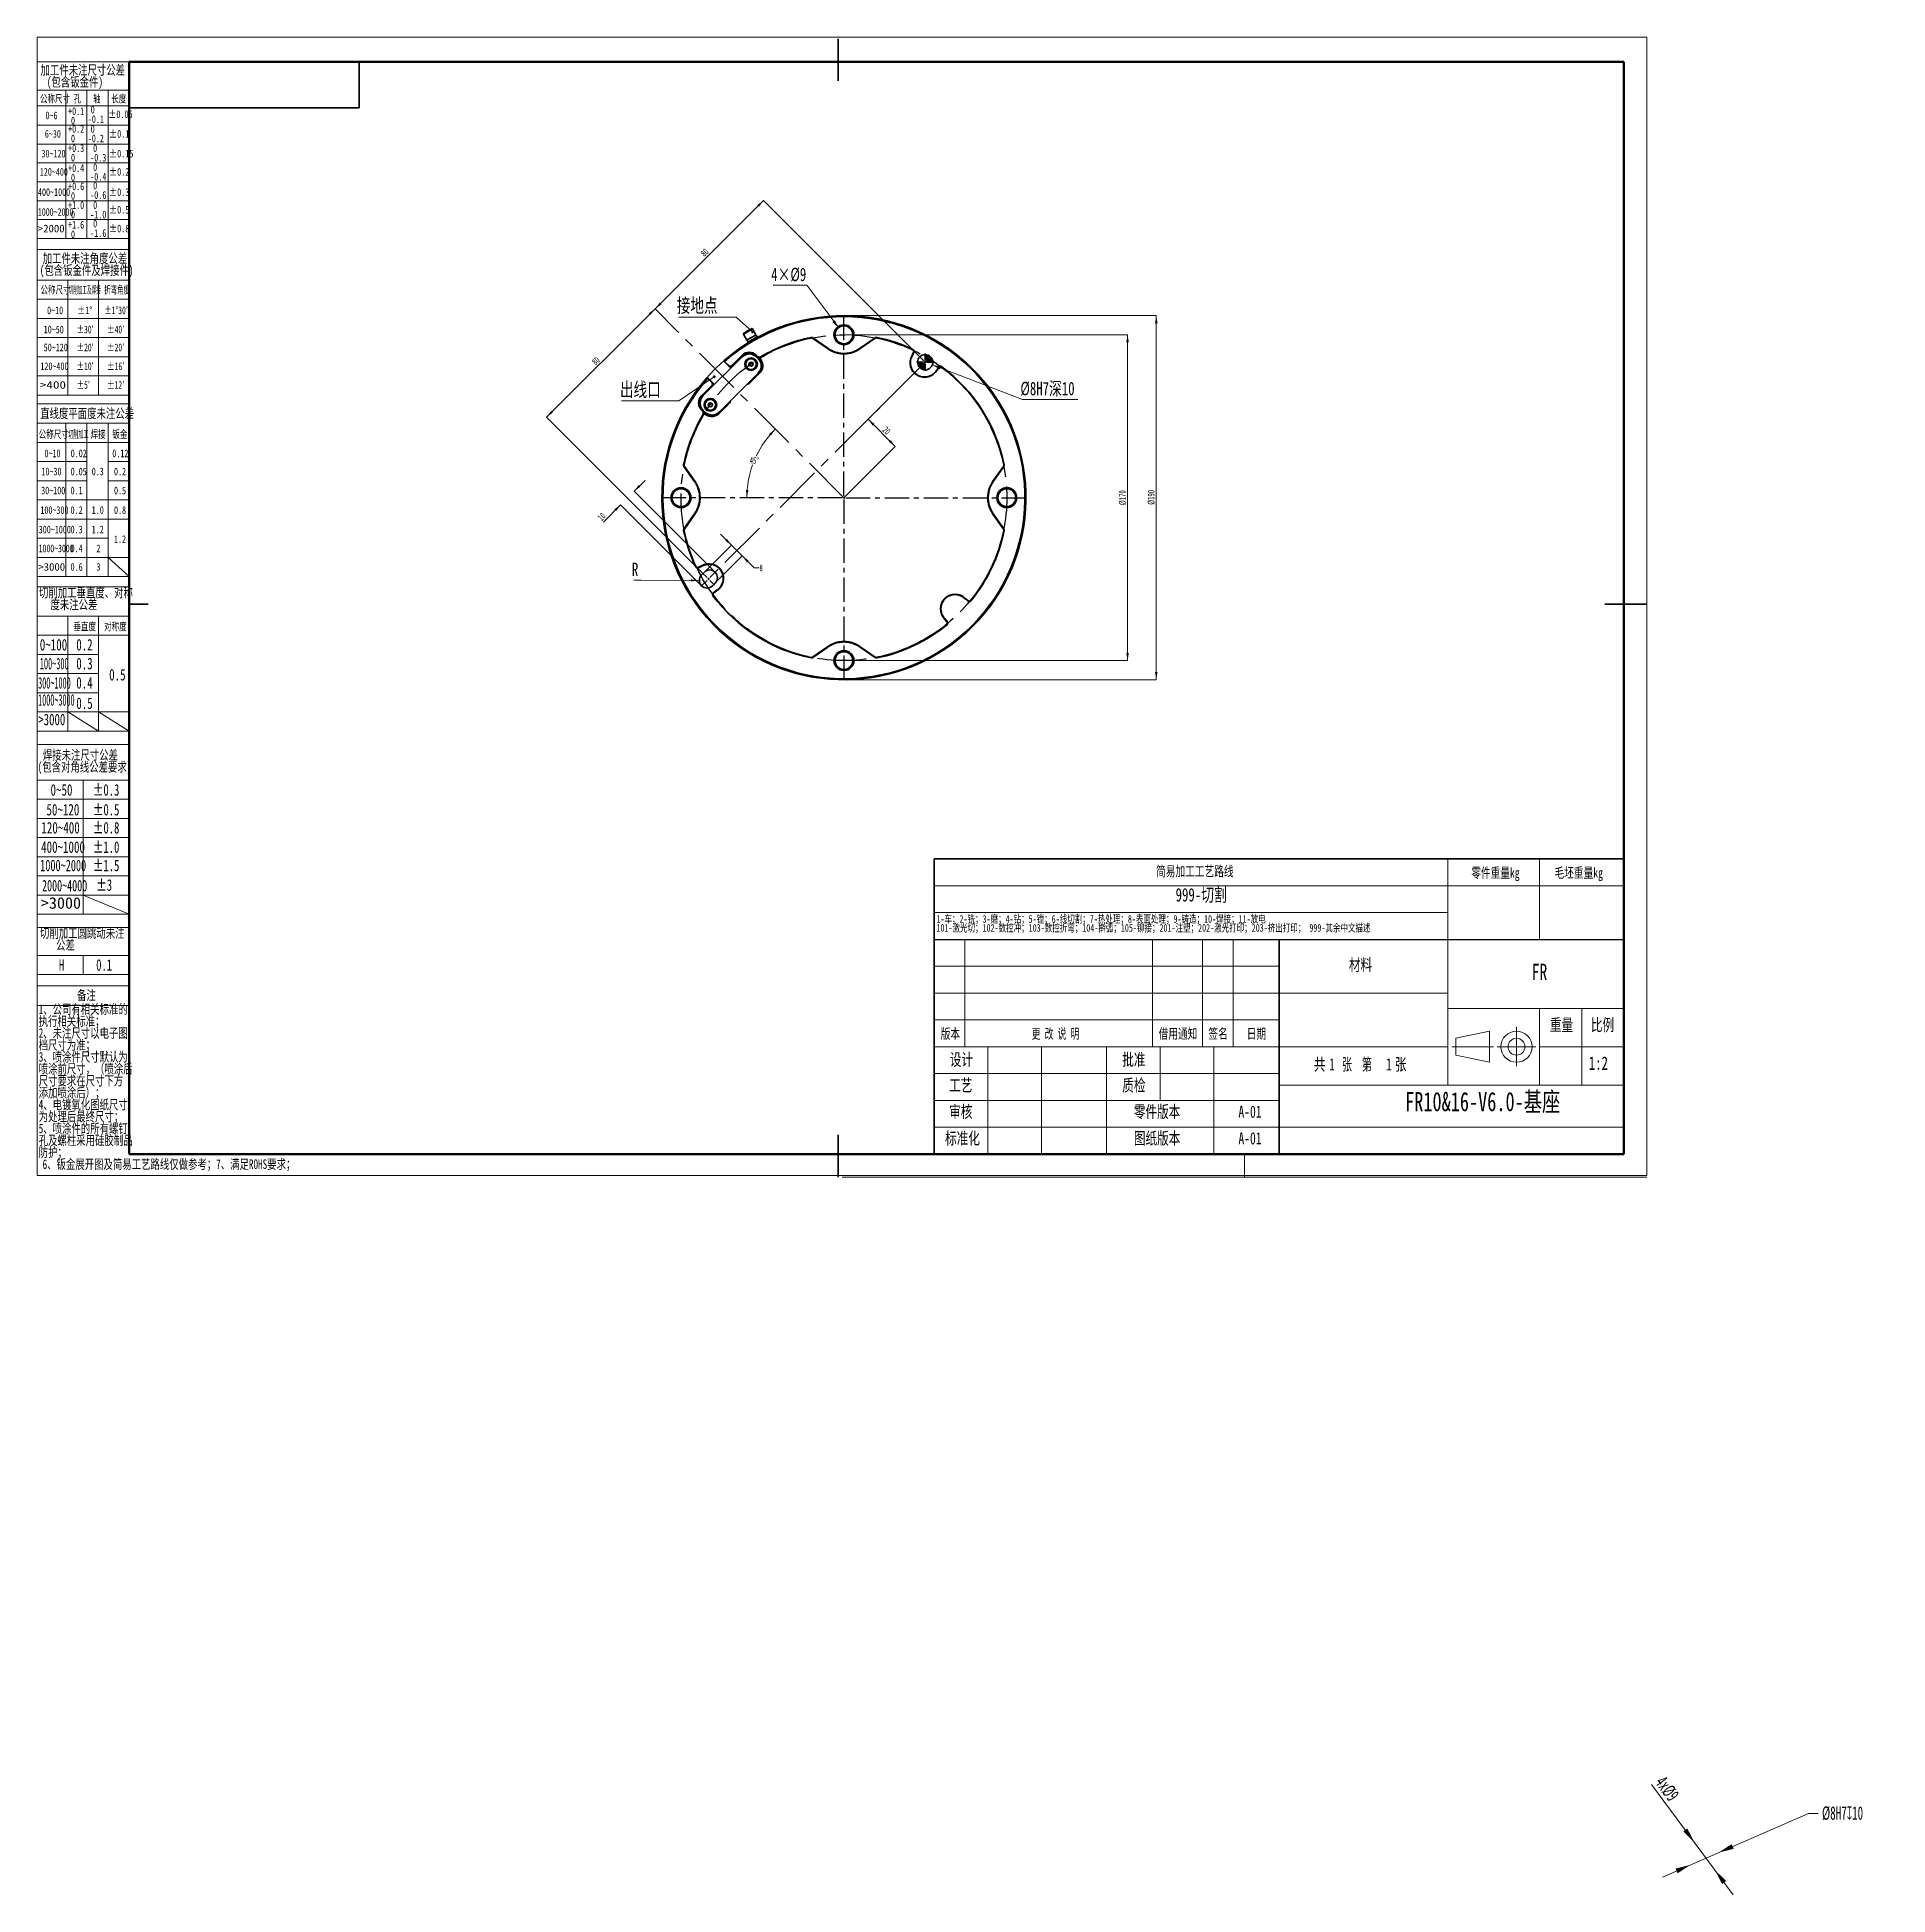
# Model space of a CAD drawing. Header units: millimetres. Extents: x 0 to 483, y -187 to 297.
import ezdxf

# ---------------------------------------------------------------- set-up
doc = ezdxf.new("R2010")
doc.units = ezdxf.units.MM
doc.linetypes.add('CENTERX2', pattern=[20.32, 12.7, -2.54, 2.54, -2.54])
doc.layers.get('0').update_dxf_attribs({"lineweight": 18})
for name, color, linetype, lineweight in [('中心线层', 6, 'CENTERX2', 25), ('文字层', 7, 'Continuous', 25), ('标注层', 150, 'Continuous', 18), ('细线层', 7, 'Continuous', 25)]:
    doc.layers.add(name, color=color, linetype=linetype, lineweight=lineweight)
doc.styles.add('SLDTEXTSTYLE0', font='', dxfattribs={"width": 0.7})
doc.styles.add('SLDTEXTSTYLE1', font='', dxfattribs={"width": 0.614286})
doc.styles.add('SLDTEXTSTYLE10', font='', dxfattribs={"width": 1.253219})
doc.styles.add('SLDTEXTSTYLE11', font='', dxfattribs={"width": 0.477371})
doc.styles.add('SLDTEXTSTYLE12', font='', dxfattribs={"width": 0.618901})
doc.styles.add('SLDTEXTSTYLE13', font='', dxfattribs={"width": 0.499682})
doc.styles.add('SLDTEXTSTYLE14', font='', dxfattribs={"width": 0.472346})
doc.styles.add('SLDTEXTSTYLE15', font='', dxfattribs={"width": 0.431677})
doc.styles.add('SLDTEXTSTYLE16', font='', dxfattribs={"width": 0.689585})
doc.styles.add('SLDTEXTSTYLE17', font='', dxfattribs={"width": 0.653082})
doc.styles.add('SLDTEXTSTYLE18', font='', dxfattribs={"width": 0.641279})
doc.styles.add('SLDTEXTSTYLE19', font='', dxfattribs={"width": 0.605})
doc.styles.add('SLDTEXTSTYLE2', font='', dxfattribs={"width": 0.7})
doc.styles.add('SLDTEXTSTYLE3', font='', dxfattribs={"width": 0.6})
doc.styles.add('SLDTEXTSTYLE4', font='', dxfattribs={"width": 0.67})
doc.styles.add('SLDTEXTSTYLE5', font='', dxfattribs={"width": 0.677991})
doc.styles.add('SLDTEXTSTYLE6', font='', dxfattribs={"width": 0.631687})
doc.styles.add('SLDTEXTSTYLE7', font='', dxfattribs={"width": 1.026693})
doc.styles.add('SLDTEXTSTYLE8', font='', dxfattribs={"width": 0.601124})
doc.styles.add('SLDTEXTSTYLE9', font='', dxfattribs={"width": 0.427578})
doc.styles.get('SLDTEXTSTYLE0').set_extended_font_data('宋体')
doc.styles.get('SLDTEXTSTYLE1').set_extended_font_data('宋体')
doc.styles.get('SLDTEXTSTYLE10').set_extended_font_data('宋体')
doc.styles.get('SLDTEXTSTYLE11').set_extended_font_data('宋体')
doc.styles.get('SLDTEXTSTYLE12').set_extended_font_data('宋体')
doc.styles.get('SLDTEXTSTYLE13').set_extended_font_data('宋体')
doc.styles.get('SLDTEXTSTYLE14').set_extended_font_data('宋体')
doc.styles.get('SLDTEXTSTYLE15').set_extended_font_data('宋体')
doc.styles.get('SLDTEXTSTYLE16').set_extended_font_data('宋体')
doc.styles.get('SLDTEXTSTYLE17').set_extended_font_data('宋体')
doc.styles.get('SLDTEXTSTYLE18').set_extended_font_data('宋体')
doc.styles.get('SLDTEXTSTYLE19').set_extended_font_data('宋体')
doc.styles.get('SLDTEXTSTYLE2').set_extended_font_data('宋体')
doc.styles.get('SLDTEXTSTYLE3').set_extended_font_data('宋体')
doc.styles.get('SLDTEXTSTYLE4').set_extended_font_data('宋体')
doc.styles.get('SLDTEXTSTYLE5').set_extended_font_data('宋体')
doc.styles.get('SLDTEXTSTYLE6').set_extended_font_data('宋体')
doc.styles.get('SLDTEXTSTYLE7').set_extended_font_data('宋体')
doc.styles.get('SLDTEXTSTYLE8').set_extended_font_data('宋体')
doc.styles.get('SLDTEXTSTYLE9').set_extended_font_data('宋体')
doc.dimstyles.new('SLDDIMSTYLE0', dxfattribs={"dimtxt": 3.5, "dimasz": 4, "dimexe": 0, "dimexo": 0.0625, "dimgap": 0.875, "dimtad": 1, "dimrnd": 1e-09, "dimzin": 12, "dimdsep": 46, "dimtxsty": 'SLDTEXTSTYLE19', "dimcen": 0.09, "dimdle": 8, "dimadec": 0, "dimazin": 3, "dimtfac": 1, "dimtdec": 3, "dimtofl": 0, "dimtmove": 0, "dimatfit": 3, "dimfxl": 0, "dimfrac": 2, "dimtolj": 1, "dimarcsym": 0})
doc.dimstyles.new('SLDDIMSTYLE1', dxfattribs={"dimtxt": 3.5, "dimasz": 4, "dimexe": 0, "dimexo": 0.0625, "dimgap": 0.875, "dimtad": 0, "dimtih": 1, "dimtoh": 1, "dimdec": 4, "dimzin": 12, "dimdsep": 46, "dimtxsty": 'SLDTEXTSTYLE19', "dimcen": 0.09, "dimdle": 8, "dimazin": 3, "dimtfac": 1, "dimtdec": 3, "dimtofl": 0, "dimtmove": 0, "dimatfit": 3, "dimfxl": 0, "dimfrac": 2, "dimtolj": 1, "dimarcsym": 0})
doc.dimstyles.new('SLDDIMSTYLE2', dxfattribs={"dimtxt": 3.5, "dimasz": 4, "dimexe": 0, "dimexo": 0.0625, "dimgap": 0.875, "dimtad": 0, "dimtih": 1, "dimtoh": 1, "dimrnd": 1e-09, "dimzin": 12, "dimdsep": 46, "dimtxsty": 'SLDTEXTSTYLE19', "dimcen": 0, "dimdle": 8, "dimadec": 0, "dimazin": 3, "dimtfac": 1, "dimtdec": 3, "dimtmove": 0, "dimatfit": 3, "dimfxl": 0, "dimfrac": 2, "dimtolj": 1, "dimarcsym": 0})
doc.dimstyles.new('SLDDIMSTYLE3', dxfattribs={"dimtxt": 3.5, "dimasz": 4, "dimexe": 0, "dimexo": 0.0625, "dimgap": 0.875, "dimtad": 0, "dimtih": 1, "dimtoh": 1, "dimdec": 6, "dimrnd": 1e-09, "dimzin": 12, "dimdsep": 46, "dimtxsty": 'SLDTEXTSTYLE19', "dimcen": 0, "dimdle": 8, "dimadec": 0, "dimazin": 3, "dimtfac": 1, "dimtdec": 3, "dimtmove": 0, "dimatfit": 3, "dimfxl": 0, "dimfrac": 2, "dimtolj": 1, "dimarcsym": 0})
doc.dimstyles.new('SLDDIMSTYLE4', dxfattribs={"dimtxt": 3.5, "dimasz": 4, "dimexe": 0, "dimexo": 0.0625, "dimgap": 0.875, "dimtad": 1, "dimrnd": 1e-09, "dimzin": 12, "dimdsep": 46, "dimtxsty": 'SLDTEXTSTYLE19', "dimcen": 0.09, "dimdle": 8, "dimadec": 0, "dimazin": 3, "dimtfac": 1, "dimtdec": 3, "dimtmove": 0, "dimatfit": 0, "dimfxl": 0, "dimfrac": 2, "dimtolj": 1, "dimarcsym": 0})

msp = doc.modelspace()

# ---------------------------------------------------------------- texts
at = {"color": 7, "linetype": 'Continuous', "lineweight": 0, "attachment_point": 2}
for s, insert, char_height, width, style in [('简易加工工艺路线', (302.02495922, 81.10447902), 2.645833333, 41.6977420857, 'SLDTEXTSTYLE0'), ('零件重量kg', (380.45514972, 80.70671153), 2.645833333, 26.0947160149, 'SLDTEXTSTYLE0'), ('毛坯重量kg', (402.19129593, 80.70671153), 2.645833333, 26.0947160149, 'SLDTEXTSTYLE0'), ('材料', (345.25043849, 56.95945576), 3.175, 12.2423743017, 'SLDTEXTSTYLE0'), ('FR', (391.96877802, 55.63078813), 4.233333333, 8.1119180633, 'SLDTEXTSTYLE2'), ('版本', (238.25135835, 38.71681785), 2.645833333, 10.1192039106, 'SLDTEXTSTYLE0'), ('更 改 说 明', (265.67701566, 38.71681785), 2.645833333, 24.8243781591, 'SLDTEXTSTYLE1'), ('借用通知', (297.64113132, 38.71681785), 2.645833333, 20.5695065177, 'SLDTEXTSTYLE0'), ('签名', (308.1061666, 38.71681785), 2.645833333, 9.70533054, 'SLDTEXTSTYLE0'), ('日期', (318.1061766, 38.71681785), 2.645833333, 9.1259078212, 'SLDTEXTSTYLE0'), ('重量', (397.69595315, 41.27077595), 3.175, 12.1927094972, 'SLDTEXTSTYLE0'), ('比例', (408.39666776, 41.27077595), 3.175, 11.2490782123, 'SLDTEXTSTYLE0'), ('设计', (241.12821522, 32.21809428), 3.175, 12.0933798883, 'SLDTEXTSTYLE0'), ('批准', (286.12822522, 32.21809428), 3.175, 12.1927094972, 'SLDTEXTSTYLE0'), ('1:2', (407.31229276, 31.4485132), 3.5, 9.0061452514, 'SLDTEXTSTYLE2'), ('工艺', (240.96849293, 25.52029262), 3.175, 11.9940502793, 'SLDTEXTSTYLE0'), ('质检', (286.12822522, 25.52029262), 3.175, 12.167877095, 'SLDTEXTSTYLE0'), ('FR10&16-V6.0-基座', (377.14012406, 22.16437631), 5, 79.3463687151, 'SLDTEXTSTYLE0'), ('审核', (240.96849293, 18.63443487), 3.175, 11.7705586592, 'SLDTEXTSTYLE0'), ('零件版本', (292.18542782, 18.63443487), 3.175, 24.8572346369, 'SLDTEXTSTYLE0'), ('A-01', (316.42873545, 18.63443499), 3.175, 12.0188826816, 'SLDTEXTSTYLE2'), ('标准化', (241.41265235, 11.68370243), 3.175, 18.524972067, 'SLDTEXTSTYLE0'), ('图纸版本', (292.18542782, 11.68370243), 3.175, 24.2612569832, 'SLDTEXTSTYLE0'), ('A-01', (316.42873545, 11.68370255), 3.175, 12.0188826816, 'SLDTEXTSTYLE2')]:
    msp.add_mtext(s, dxfattribs=dict(at, insert=insert, char_height=char_height, width=width, style=style))
at = {"layer": '文字层', "color": 1, "insert": (297.02149846, 75.37774028), "char_height": 3.5, "width": 27.2100558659, "attachment_point": 1, "style": 'SLDTEXTSTYLE0'}
msp.add_mtext('999-切割', dxfattribs=at)
at = {"layer": '标注层', "color": 1}
for s, insert, char_height, width, attachment_point, style in [('公称尺寸', (0.72366891, 282.33044052), 2, 15.5173184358, 1, 'SLDTEXTSTYLE0'), ('孔', (9.50784368, 282.33044052), 2, 3.6603351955, 1, 'SLDTEXTSTYLE0'), ('轴', (14.59893931, 282.33044052), 2, 3.5508379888, 1, 'SLDTEXTSTYLE0'), ('长度', (19.3231518, 282.33044052), 2, 7.6022346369, 1, 'SLDTEXTSTYLE0'), ('0~6', (2.17174347, 277.9823416), 2, 5.6156424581, 1, 'SLDTEXTSTYLE2'), ('%%P0.05', (18.53426291, 278.28873266), 2, 10.7872470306, 1, 'SLDTEXTSTYLE5'), ('6~30', (2.00848286, 273.1627268), 2, 7.617877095, 1, 'SLDTEXTSTYLE2'), ('%%P0.1', (18.74834291, 273.1627268), 2, 8.696460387, 1, 'SLDTEXTSTYLE5'), ('30~120', (1.12931633, 268.01910988), 2, 11.5754189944, 1, 'SLDTEXTSTYLE2'), ('%%P0.15', (18.74834291, 268.01910988), 2, 10.7872470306, 1, 'SLDTEXTSTYLE5'), ('120~400', (0.69042777, 263.25498912), 2, 13.3586592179, 1, 'SLDTEXTSTYLE2'), ('%%P0.2', (18.74834291, 263.25498912), 2, 8.8479666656, 1, 'SLDTEXTSTYLE5'), ('400~1000', (0.20999086, 257.97089186), 2, 15.6737430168, 1, 'SLDTEXTSTYLE2'), ('%%P0.3', (18.74834291, 257.97089186), 2, 8.8479666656, 1, 'SLDTEXTSTYLE5'), ('1000~2000', (0.17110139, 252.78244268), 2, 15.6686698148, 1, 'SLDTEXTSTYLE6'), ('%%P0.5', (18.74834291, 253.36198537), 2, 8.8479666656, 1, 'SLDTEXTSTYLE5'), ('>2000', (0.17110139, 248.46911203), 2, 13.9951439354, 1, 'SLDTEXTSTYLE7'), ('%%P0.8', (18.74834291, 248.46911203), 2, 8.8631172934, 1, 'SLDTEXTSTYLE5'), ('公称尺寸', (0.87286809, 232.46560206), 2, 15.5173184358, 1, 'SLDTEXTSTYLE0'), ('切削加工及焊接', (8.20286795, 232.46560206), 2, 16.9406728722, 1, 'SLDTEXTSTYLE9'), ('折弯角度', (17.4941762, 232.46560206), 2, 13.3926327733, 1, 'SLDTEXTSTYLE8'), ('0~10', (2.58031909, 227.1224266), 2, 7.617877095, 1, 'SLDTEXTSTYLE2'), ('%%P1%%D', (10.41110391, 227.1224266), 2, 6.6208243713, 1, 'SLDTEXTSTYLE5'), ('%%P1%%D30′', (17.4941762, 227.1224266), 2, 12.5597910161, 1, 'SLDTEXTSTYLE8'), ('10~50', (1.70254127, 222.13222144), 2, 9.3541899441, 1, 'SLDTEXTSTYLE2'), ('%%P30′', (10.27915948, 222.13222144), 2, 7.401545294, 1, 'SLDTEXTSTYLE8'), ('%%P40′', (18.24417609, 222.13222144), 2, 7.401545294, 1, 'SLDTEXTSTYLE8'), ('50~120', (1.70254127, 217.44912203), 2, 11.5754189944, 1, 'SLDTEXTSTYLE2'), ('%%P20′', (10.27915948, 217.44912203), 2, 7.401545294, 1, 'SLDTEXTSTYLE8'), ('%%P20′', (18.24417609, 217.44912203), 2, 7.401545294, 1, 'SLDTEXTSTYLE8'), ('120~400', (0.82476416, 212.54391824), 2, 13.3586592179, 1, 'SLDTEXTSTYLE2'), ('%%P10′', (10.27915948, 212.54391824), 2, 7.401545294, 1, 'SLDTEXTSTYLE8'), ('%%P16′', (18.24556493, 212.54391824), 2, 7.401545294, 1, 'SLDTEXTSTYLE8'), ('>400', (0.70053058, 207.66125885), 2, 13.4983597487, 1, 'SLDTEXTSTYLE10'), ('%%P5′', (10.27915948, 207.66125885), 2, 5.6821300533, 1, 'SLDTEXTSTYLE8'), ('%%P12′', (18.24556493, 207.66125885), 2, 7.401545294, 1, 'SLDTEXTSTYLE8'), ('直线度平面度未注公差', (13.03343438, 200.48855997), 2.5, 70.1793894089, 2, 'SLDTEXTSTYLE0'), ('公称尺寸', (0.39698581, 194.79792696), 2, 15.5173184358, 1, 'SLDTEXTSTYLE0'), ('切削加工', (8.04995139, 194.79792696), 2, 10.6781809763, 1, 'SLDTEXTSTYLE11'), ('焊接', (13.94468378, 194.79792696), 2, 7.6804469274, 1, 'SLDTEXTSTYLE0'), ('钣金', (19.6093315, 194.79792696), 2, 7.7117318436, 1, 'SLDTEXTSTYLE0'), ('0~10', (1.90885551, 189.80712205), 2, 7.617877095, 1, 'SLDTEXTSTYLE2'), ('0.02', (8.73868356, 189.80712205), 2, 7.5709497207, 1, 'SLDTEXTSTYLE2'), ('0.12', (19.60516488, 189.80712205), 2, 7.5709497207, 1, 'SLDTEXTSTYLE2'), ('10~30', (1.10752068, 185.07717008), 2, 9.3541899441, 1, 'SLDTEXTSTYLE2'), ('0.05', (8.73868356, 185.07717008), 2, 7.5709497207, 1, 'SLDTEXTSTYLE2'), ('0.3', (14.22895821, 185.07717008), 2, 5.5687150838, 1, 'SLDTEXTSTYLE2'), ('0.2', (20.04405379, 185.07717008), 2, 5.5687150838, 1, 'SLDTEXTSTYLE2'), ('30~100', (1.04816254, 180.12307436), 2, 11.5754189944, 1, 'SLDTEXTSTYLE2'), ('0.1', (8.72685432, 180.12307436), 2, 5.4122905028, 1, 'SLDTEXTSTYLE2'), ('0.5', (20.04405379, 180.12307436), 2, 5.5687150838, 1, 'SLDTEXTSTYLE2'), ('100~300', (0.82476416, 175.00263367), 2, 13.3586592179, 1, 'SLDTEXTSTYLE2'), ('0.2', (8.72685432, 175.00263367), 2, 5.5687150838, 1, 'SLDTEXTSTYLE2'), ('1.0', (14.22895821, 175.00263367), 2, 5.3497206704, 1, 'SLDTEXTSTYLE2'), ('0.8', (20.04405379, 175.00263367), 2, 5.5843575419, 1, 'SLDTEXTSTYLE2'), ('300~1000', (0.39844646, 169.94445273), 2, 15.5798882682, 1, 'SLDTEXTSTYLE2'), ('0.3', (8.72685432, 169.94445273), 2, 5.5687150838, 1, 'SLDTEXTSTYLE2'), ('1.2', (14.22895821, 169.94445273), 2, 5.3027932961, 1, 'SLDTEXTSTYLE2'), ('1000~3000', (0.39844646, 165.01198816), 2, 15.3515083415, 1, 'SLDTEXTSTYLE12'), ('0.4', (8.72685432, 165.01198816), 2, 5.6782122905, 1, 'SLDTEXTSTYLE2'), ('2', (15.45403361, 165.01198816), 2, 1.548603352, 1, 'SLDTEXTSTYLE2'), ('1.2', (20.04127612, 167.40975019), 2, 5.3027932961, 1, 'SLDTEXTSTYLE2'), ('>3000', (0.30816871, 160.17844631), 2, 13.9951439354, 1, 'SLDTEXTSTYLE7'), ('0.6', (8.72685432, 160.17844631), 2, 5.6156424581, 1, 'SLDTEXTSTYLE2'), ('3', (15.45403361, 160.17844631), 2, 1.5173184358, 1, 'SLDTEXTSTYLE2'), ('垂直度', (9.44954659, 144.60539529), 2, 11.6067039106, 1, 'SLDTEXTSTYLE0'), ('对称度', (17.4679064, 144.60539529), 2, 11.6379888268, 1, 'SLDTEXTSTYLE0'), ('0~100', (0.68470618, 140.36668295), 3, 14.4301675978, 1, 'SLDTEXTSTYLE2'), ('0.2', (10.19783535, 140.36668295), 3, 8.3530726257, 1, 'SLDTEXTSTYLE2'), ('100~300', (0.69512303, 135.45246179), 3, 14.3037582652, 1, 'SLDTEXTSTYLE13'), ('0.3', (10.19783535, 135.45246179), 3, 8.3530726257, 1, 'SLDTEXTSTYLE2'), ('0.5', (18.77623977, 132.54576585), 3, 8.3530726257, 1, 'SLDTEXTSTYLE2'), ('300~1000', (0.26178958, 130.41106177), 3, 15.7694916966, 1, 'SLDTEXTSTYLE14'), ('0.4', (10.19783535, 130.41106177), 3, 8.5173184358, 1, 'SLDTEXTSTYLE2'), ('1000~3000', (0.25415017, 125.96025852), 3, 16.0612817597, 1, 'SLDTEXTSTYLE15'), ('0.5', (10.19783535, 125.09916765), 3, 8.3530726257, 1, 'SLDTEXTSTYLE2'), ('>3000', (0.29581708, 120.86243336), 3, 14.0999039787, 1, 'SLDTEXTSTYLE16'), ('0~50', (3.48813915, 102.49152408), 3, 11.4268156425, 1, 'SLDTEXTSTYLE2'), ('%%P0.3', (14.52141277, 102.49152408), 3, 13.2719499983, 1, 'SLDTEXTSTYLE5'), ('50~120', (2.42155766, 97.33639583), 3, 17.3631284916, 1, 'SLDTEXTSTYLE2'), ('%%P0.5', (14.52141277, 97.33639583), 3, 13.2719499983, 1, 'SLDTEXTSTYLE5'), ('120~400', (1.10489105, 92.61871167), 3, 20.0379888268, 1, 'SLDTEXTSTYLE2'), ('%%P0.8', (14.52141277, 92.61871167), 3, 13.2946759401, 1, 'SLDTEXTSTYLE5'), ('400~1000', (1.02944423, 87.57273136), 3, 23.5106145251, 1, 'SLDTEXTSTYLE2'), ('%%P1.0', (14.52141277, 87.57273136), 3, 13.3401278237, 1, 'SLDTEXTSTYLE5'), ('1000~2000', (0.78361046, 82.78367594), 3, 24.299027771, 1, 'SLDTEXTSTYLE17'), ('%%P1.5', (14.52141277, 82.78367594), 3, 13.2719499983, 1, 'SLDTEXTSTYLE5'), ('%%P3', (15.39372393, 77.67113313), 3, 7.4541089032, 1, 'SLDTEXTSTYLE5'), ('>3000', (0.9648612, 72.98390522), 3, 20.9927159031, 1, 'SLDTEXTSTYLE7'), ('2000~4000', (1.26991279, 77.52606354), 3, 24.2037940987, 1, 'SLDTEXTSTYLE18'), ('H', (5.66069439, 56.82605118), 3, 2.7043870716, 1, 'SLDTEXTSTYLE5'), ('0.1', (15.39372393, 56.82605118), 3, 7.8631758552, 1, 'SLDTEXTSTYLE5'), ('备注', (12.8582885, 48.69004869), 2.5, 9.5027932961, 2, 'SLDTEXTSTYLE0'), ('6、钣金展开图及简易工艺路线仅做参考；7、满足ROHS要求；', (1.41414447, 4.59313216), 2.5, 131.2402234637, 1, 'SLDTEXTSTYLE0')]:
    msp.add_mtext(s, dxfattribs=dict(at, insert=insert, char_height=char_height, width=width, attachment_point=attachment_point, style=style))

# ---------------------------------------------------------------- blocks, each defined once
blk = doc.blocks.new('SW_NOTE_0')
at = {"color": 0, "linetype": 'Continuous', "lineweight": 0, "attachment_point": 2}
for s, insert, char_height, width, style in [('共', (2.18, 4.09), 3.17, 5.8604, 'SLDTEXTSTYLE0'), ('1', (5.42, 4.09), 3.17, 1.8128, 'SLDTEXTSTYLE2'), ('张  第', (11.91, 4.09), 3.175, 15.6444, 'SLDTEXTSTYLE3'), ('1', (20.24, 4.09), 3.17, 1.8128, 'SLDTEXTSTYLE2'), ('张', (23.35, 4.09), 3.17, 5.6866, 'SLDTEXTSTYLE0')]:
    blk.add_mtext(s, dxfattribs=dict(at, insert=insert, char_height=char_height, width=width, style=style))
blk = doc.blocks.new('SW_NOTE_1')
at = {"color": 0, "linetype": 'Continuous', "lineweight": 0, "char_height": 2, "attachment_point": 1, "style": 'SLDTEXTSTYLE0'}
for s, insert, width in [('1-车；2-铣；3-磨；4-钻；5-镗；6-线切割；7-热处理；8-表面处理；9-铸造；10-焊接；11-放电', (0, 2.58), 171.5039), ('101-激光切；102-数控冲；103-数控折弯；104-擀弧；105-铆接；201-注塑；202-激光打印；203-挤出打印； 999-其余中文描述', (0, 0.25), 225.6425)]:
    blk.add_mtext(s, dxfattribs=dict(at, insert=insert, width=width))
blk = doc.blocks.new('SW_NOTE_2')
at = {"layer": '标注层', "color": 0, "char_height": 2.5, "attachment_point": 2, "style": 'SLDTEXTSTYLE0'}
for s, insert, width in [('加工件未注尺寸公差', (15.47, 3.22), 44.581), ('(包含钣金件)', (13.41, 0.11), 27.8631)]:
    blk.add_mtext(s, dxfattribs=dict(at, insert=insert, width=width))
blk = doc.blocks.new('SW_NOTE_3')
at = {"layer": '标注层', "color": 0, "char_height": 2, "attachment_point": 1, "style": 'SLDTEXTSTYLE4'}
for s, insert, width in [('-0.1', (0, 0.09), 7.1567), ('0', (0.75, 2.58), 1.5421)]:
    blk.add_mtext(s, dxfattribs=dict(at, insert=insert, width=width))
blk = doc.blocks.new('SW_NOTE_4')
at = {"layer": '标注层', "color": 0, "char_height": 2, "attachment_point": 1, "style": 'SLDTEXTSTYLE4'}
for s, insert, width in [('+0.1', (0, 2.58), 7.1117), ('0', (0.75, 0.09), 1.5421)]:
    blk.add_mtext(s, dxfattribs=dict(at, insert=insert, width=width))
blk = doc.blocks.new('SW_NOTE_5')
at = {"layer": '标注层', "color": 0, "char_height": 2, "attachment_point": 1, "style": 'SLDTEXTSTYLE4'}
for s, insert, width in [('+0.2', (0, 2.58), 7.2615), ('0', (0.75, 0.09), 1.5421)]:
    blk.add_mtext(s, dxfattribs=dict(at, insert=insert, width=width))
blk = doc.blocks.new('SW_NOTE_6')
at = {"layer": '标注层', "color": 0, "char_height": 2, "attachment_point": 1, "style": 'SLDTEXTSTYLE4'}
for s, insert, width in [('+0.3', (0, 2.58), 7.2615), ('0', (0.75, 0.09), 1.5421)]:
    blk.add_mtext(s, dxfattribs=dict(at, insert=insert, width=width))
blk = doc.blocks.new('SW_NOTE_7')
at = {"layer": '标注层', "color": 0, "char_height": 2, "attachment_point": 1, "style": 'SLDTEXTSTYLE4'}
for s, insert, width in [('+0.4', (0, 2.58), 7.3663), ('0', (0.75, 0.09), 1.5421)]:
    blk.add_mtext(s, dxfattribs=dict(at, insert=insert, width=width))
blk = doc.blocks.new('SW_NOTE_8')
at = {"layer": '标注层', "color": 0, "char_height": 2, "attachment_point": 1, "style": 'SLDTEXTSTYLE4'}
for s, insert, width in [('-0.2', (0, 0.09), 7.3064), ('0', (0.75, 2.58), 1.5421)]:
    blk.add_mtext(s, dxfattribs=dict(at, insert=insert, width=width))
blk = doc.blocks.new('SW_NOTE_9')
at = {"layer": '标注层', "color": 0, "char_height": 2, "attachment_point": 1, "style": 'SLDTEXTSTYLE4'}
for s, insert, width in [('-0.3', (0, 0.09), 7.3064), ('0', (0.75, 2.58), 1.5421)]:
    blk.add_mtext(s, dxfattribs=dict(at, insert=insert, width=width))
blk = doc.blocks.new('SW_NOTE_10')
at = {"layer": '标注层', "color": 0, "char_height": 2, "attachment_point": 1, "style": 'SLDTEXTSTYLE4'}
for s, insert, width in [('-0.4', (0, 0.09), 7.4112), ('0', (0.75, 2.58), 1.5421)]:
    blk.add_mtext(s, dxfattribs=dict(at, insert=insert, width=width))
blk = doc.blocks.new('SW_NOTE_11')
at = {"layer": '标注层', "color": 0, "char_height": 2, "attachment_point": 1, "style": 'SLDTEXTSTYLE4'}
for s, insert, width in [('+0.6', (0, 2.58), 7.3064), ('0', (0.75, 0.09), 1.5421)]:
    blk.add_mtext(s, dxfattribs=dict(at, insert=insert, width=width))
blk = doc.blocks.new('SW_NOTE_12')
at = {"layer": '标注层', "color": 0, "char_height": 2, "attachment_point": 1, "style": 'SLDTEXTSTYLE4'}
for s, insert, width in [('-0.6', (0, 0.09), 7.3513), ('0', (0.75, 2.58), 1.5421)]:
    blk.add_mtext(s, dxfattribs=dict(at, insert=insert, width=width))
blk = doc.blocks.new('SW_NOTE_13')
at = {"layer": '标注层', "color": 0, "char_height": 2, "attachment_point": 1, "style": 'SLDTEXTSTYLE4'}
for s, insert, width in [('+1.0', (0, 2.58), 7.3064), ('0', (0.75, 0.09), 1.5421)]:
    blk.add_mtext(s, dxfattribs=dict(at, insert=insert, width=width))
blk = doc.blocks.new('SW_NOTE_14')
at = {"layer": '标注层', "color": 0, "char_height": 2, "attachment_point": 1, "style": 'SLDTEXTSTYLE4'}
for s, insert, width in [('-1.0', (0, 0.09), 7.3513), ('0', (0.75, 2.58), 1.5421)]:
    blk.add_mtext(s, dxfattribs=dict(at, insert=insert, width=width))
blk = doc.blocks.new('SW_NOTE_15')
at = {"layer": '标注层', "color": 0, "char_height": 2, "attachment_point": 1, "style": 'SLDTEXTSTYLE4'}
for s, insert, width in [('+1.6', (0, 2.58), 7.3064), ('0', (0.75, 0.09), 1.5421)]:
    blk.add_mtext(s, dxfattribs=dict(at, insert=insert, width=width))
blk = doc.blocks.new('SW_NOTE_16')
at = {"layer": '标注层', "color": 0, "char_height": 2, "attachment_point": 1, "style": 'SLDTEXTSTYLE4'}
for s, insert, width in [('-1.6', (0, 0.09), 7.3513), ('0', (0.75, 2.58), 1.5421)]:
    blk.add_mtext(s, dxfattribs=dict(at, insert=insert, width=width))
blk = doc.blocks.new('SW_NOTE_17')
at = {"layer": '标注层', "color": 0, "char_height": 2.5, "attachment_point": 2, "style": 'SLDTEXTSTYLE0'}
for s, insert, width in [('(包含钣金件及焊接件)', (15.91, 0.11), 47.8855), ('加工件未注角度公差', (15.47, 3.22), 44.581)]:
    blk.add_mtext(s, dxfattribs=dict(at, insert=insert, width=width))
blk = doc.blocks.new('SW_NOTE_18')
at = {"layer": '标注层', "color": 0, "char_height": 2.5, "attachment_point": 2, "style": 'SLDTEXTSTYLE0'}
for s, insert, width in [('切削加工垂直度、对称', (17.19, 3.22), 49.6257), ('度未注公差', (14.06, 0.11), 24.5782)]:
    blk.add_mtext(s, dxfattribs=dict(at, insert=insert, width=width))
blk = doc.blocks.new('SW_NOTE_19')
at = {"layer": '标注层', "color": 0, "char_height": 2.5, "attachment_point": 2, "style": 'SLDTEXTSTYLE0'}
for s, insert, width in [('(包含对角线公差要求)', (14.82, 0.11), 47.8855), ('焊接未注尺寸公差', (13.75, 3.22), 39.5559)]:
    blk.add_mtext(s, dxfattribs=dict(at, insert=insert, width=width))
blk = doc.blocks.new('SW_NOTE_20')
at = {"layer": '标注层', "color": 0, "char_height": 2.5, "attachment_point": 2, "style": 'SLDTEXTSTYLE0'}
for s, insert, width in [('切削加工圆跳动未注', (15.47, 3.22), 44.6201), ('公差', (11.09, 0.11), 9.3855)]:
    blk.add_mtext(s, dxfattribs=dict(at, insert=insert, width=width))
blk = doc.blocks.new('SW_NOTE_21')
at = {"layer": '标注层', "color": 0, "char_height": 2.5, "attachment_point": 1, "style": 'SLDTEXTSTYLE0'}
for s, insert, width in [('执行相关标准；', (0, 0.11), 31.1676), ('1、公司有相关标准的', (0, 3.22), 46.595), ('2、未注尺寸以电子图', (0, -3), 46.8687), ('档尺寸为准；', (0, -6.11), 26.1425), ('3、喷涂件尺寸默认为', (0, -9.22), 47.0056), ('喷涂前尺寸，（喷涂后', (0, -12.33), 49.2933), ('尺寸要求在尺寸下方', (0, -15.44), 44.6788), ('添加喷涂后）；', (0, -18.56), 31.1285), ('4、电镀氧化图纸尺寸', (0, -21.67), 47.1034), ('5、喷涂件的所有螺钉', (0, -27.89), 47.0447), ('为处理后最终尺寸；', (0, -24.78), 41.1201), ('孔及螺柱采用硅胶制品', (0, -31), 49.3324), ('防护；', (0, -34.11), 10.8324)]:
    blk.add_mtext(s, dxfattribs=dict(at, insert=insert, width=width))
blk = doc.blocks.new('SW_NOTE_22_1')
at = {"layer": '标注层', "color": 0}
blk.add_line((-29.88, 0), (0, 0), dxfattribs=at)
at = {"layer": '标注层', "color": 0, "insert": (-30.72, 9.59), "char_height": 7.408, "width": 40.4437, "attachment_point": 1, "style": 'SLDTEXTSTYLE0'}
blk.add_mtext('出线口', dxfattribs=at)
blk = doc.blocks.new('SW_NOTE_23_1')
at = {"layer": '标注层', "color": 0}
blk.add_line((-29.88, 0), (0, 0), dxfattribs=at)
at = {"layer": '标注层', "color": 0, "insert": (-30.86, 9.77), "char_height": 7.408, "width": 42.6455, "attachment_point": 1, "style": 'SLDTEXTSTYLE0'}
blk.add_mtext('接地点', dxfattribs=at)
blk = doc.blocks.new('SW_CENTERMARKSYMBOL_0_2')
at = {"layer": '中心线层', "color": 0}
for p, q in [((0, 1), (0, 94.99)), ((-1, 0), (-94.99, 0)), ((0, 0), (-0.5, 0)), ((0, 0), (0, 0.5)), ((0, 0), (0, -0.5)), ((0, 0), (0.5, 0)), ((1, 0), (94.99, 0)), ((0, -1), (0, -94.99))]:
    blk.add_line(p, q, dxfattribs=at)
blk = doc.blocks.new('SW_CENTERMARKSYMBOL_1')
at = {"layer": '中心线层', "color": 0}
for p, q in [((-1, 0), (-4.5, 0)), ((0, 0), (-0.5, 0)), ((0, 1), (0, 4.5)), ((0, 0), (0, 0.5)), ((0, 0), (0, -0.5)), ((0, 0), (0.5, 0)), ((1, 0), (4.5, 0)), ((0, -1), (0, -4.5))]:
    blk.add_line(p, q, dxfattribs=at)
blk = doc.blocks.new('SW_CENTERMARKSYMBOL_2_1')
at = {"layer": '中心线层', "color": 0}
for p, q in [((-0.71, 0.71), (-3.18, 3.18)), ((0, 0), (-0.35, 0.35)), ((0, 0), (-0.35, -0.35)), ((0, 0), (0.35, 0.35)), ((0, 0), (0.35, -0.35)), ((0.71, 0.71), (3.18, 3.18)), ((-0.71, -0.71), (-3.18, -3.18)), ((0.71, -0.71), (3.18, -3.18))]:
    blk.add_line(p, q, dxfattribs=at)
blk = doc.blocks.new('SW_DOWELSYMBOL_0_2')
at = {"linetype": 'Continuous', "lineweight": 0}
h = blk.add_hatch(color=0, dxfattribs=at)
edge = h.paths.add_edge_path(flags=0)
edge.add_arc((0, 0), 4, 180, 270)
edge.add_line((0, -4), (0, 0))
edge.add_line((0, 0), (-4, 0))
h = blk.add_hatch(color=0, dxfattribs=at)
edge = h.paths.add_edge_path(flags=0)
edge.add_arc((0, 0), 4, 0, 90)
edge.add_line((0, 4), (0, 0))
edge.add_line((0, 0), (4, 0))
at = {"color": 0, "linetype": 'Continuous', "lineweight": 0}
blk.add_circle((0, 0), 4, dxfattribs=at)
blk = doc.blocks.new('*X33')
at = {"layer": '标注层', "linetype": 'Continuous'}
for points in [[(161.19, 226.53), (159.54, 225.35), (160.01, 224.88)], [(132.9, 198.25), (134.08, 199.9), (134.55, 199.43)]]:
    blk.add_hatch(color=0, dxfattribs=at).paths.add_polyline_path(points, flags=0)
at = {"layer": '标注层', "color": 0, "linetype": 'Continuous'}
for p, q in [((132.9, 198.25), (161.19, 226.53)), ((166.91, 220.81), (161.19, 226.53)), ((173.51, 157.64), (132.9, 198.25))]:
    blk.add_line(p, q, dxfattribs=at)
at = {"layer": '标注层', "color": 0, "insert": (145.74, 212.93), "char_height": 1.75, "width": 3.5, "attachment_point": 5, "rotation": 45, "style": 'SLDTEXTSTYLE19'}
blk.add_mtext('80', dxfattribs=at)
blk = doc.blocks.new('*X34')
at = {"layer": '标注层', "linetype": 'Continuous'}
for points in [[(189.51, 254.78), (188.33, 253.13), (187.86, 253.6)], [(161.22, 226.49), (162.87, 227.67), (162.4, 228.14)]]:
    blk.add_hatch(color=0, dxfattribs=at).paths.add_polyline_path(points, flags=0)
at = {"layer": '标注层', "color": 0, "linetype": 'Continuous'}
for p, q in [((189.51, 254.78), (161.22, 226.49)), ((231.67, 212.62), (189.51, 254.78)), ((166.91, 220.81), (161.22, 226.49))]:
    blk.add_line(p, q, dxfattribs=at)
at = {"layer": '标注层', "color": 0, "insert": (174.11, 241.22), "char_height": 1.75, "width": 3.5, "attachment_point": 5, "rotation": 45, "style": 'SLDTEXTSTYLE19'}
blk.add_mtext('80', dxfattribs=at)
blk = doc.blocks.new('*X35')
at = {"layer": '标注层', "linetype": 'Continuous'}
for points in [[(192.57, 195.14), (191.46, 193.45), (190.96, 193.89)], [(185.16, 177.24), (185.57, 179.22), (184.91, 179.26)]]:
    blk.add_hatch(color=0, dxfattribs=at).paths.add_polyline_path(points, flags=0)
at = {"layer": '标注层', "color": 0, "linetype": 'Continuous'}
for start, end in [(135, 154.6836), (160.2602, 180)]:
    blk.add_arc((210.48, 177.24), 25.32, start, end, dxfattribs=at)
at = {"layer": '标注层', "color": 0, "insert": (187.09, 186.93), "char_height": 1.75, "width": 4.0221, "attachment_point": 5, "style": 'SLDTEXTSTYLE19'}
blk.add_mtext('45%%D', dxfattribs=at)
blk = doc.blocks.new('*X36')
at = {"layer": '标注层', "linetype": 'Continuous'}
for points in [[(291.97, 224.74), (292.3, 222.74), (291.64, 222.74)], [(291.97, 129.74), (292.3, 131.74), (291.64, 131.74)]]:
    blk.add_hatch(color=0, dxfattribs=at).paths.add_polyline_path(points, flags=0)
at = {"layer": '标注层', "color": 0, "linetype": 'Continuous'}
for p, q in [((210.51, 224.74), (291.97, 224.74)), ((291.97, 224.74), (291.97, 129.74)), ((210.51, 129.74), (291.97, 129.74))]:
    blk.add_line(p, q, dxfattribs=at)
at = {"layer": '标注层', "color": 0, "insert": (290.66, 177.32), "char_height": 1.75, "width": 6.246, "attachment_point": 5, "rotation": 90, "style": 'SLDTEXTSTYLE19'}
blk.add_mtext('%%C190', dxfattribs=at)
blk = doc.blocks.new('*X37')
at = {"layer": '标注层', "linetype": 'Continuous'}
for points in [[(284.48, 219.74), (284.81, 217.74), (284.14, 217.74)], [(284.48, 134.74), (284.81, 136.74), (284.14, 136.74)]]:
    blk.add_hatch(color=0, dxfattribs=at).paths.add_polyline_path(points, flags=0)
at = {"layer": '标注层', "color": 0, "linetype": 'Continuous'}
for p, q in [((210.51, 219.74), (284.48, 219.74)), ((284.48, 219.74), (284.48, 134.74)), ((210.51, 134.74), (284.48, 134.74))]:
    blk.add_line(p, q, dxfattribs=at)
at = {"layer": '标注层', "color": 0, "insert": (283.17, 177.24), "char_height": 1.75, "width": 6.246, "attachment_point": 5, "rotation": 90, "style": 'SLDTEXTSTYLE19'}
blk.add_mtext('%%C170', dxfattribs=at)
blk = doc.blocks.new('*X38')
at = {"layer": '标注层', "linetype": 'Continuous'}
for points in [[(216.79, 197.69), (217.97, 196.04), (218.44, 196.52)], [(223.86, 190.62), (222.21, 191.8), (222.69, 192.27)]]:
    blk.add_hatch(color=0, dxfattribs=at).paths.add_polyline_path(points, flags=0)
at = {"layer": '标注层', "color": 0, "linetype": 'Continuous'}
for p, q in [((231.5, 212.4), (216.79, 197.69)), ((223.86, 190.62), (216.79, 197.69)), ((210.5, 177.26), (223.86, 190.62))]:
    blk.add_line(p, q, dxfattribs=at)
at = {"layer": '标注层', "color": 0, "insert": (221.59, 194.74), "char_height": 1.75, "width": 3.5, "attachment_point": 5, "rotation": 315, "style": 'SLDTEXTSTYLE19'}
blk.add_mtext('20', dxfattribs=at)
blk = doc.blocks.new('*X39')
at = {"layer": '标注层', "linetype": 'Continuous'}
for points in [[(155.76, 178.92), (156.94, 180.57), (157.41, 180.1)], [(152.22, 175.39), (150.57, 174.21), (151.05, 173.74)]]:
    blk.add_hatch(color=0, dxfattribs=at).paths.add_polyline_path(points, flags=0)
at = {"layer": '标注层', "color": 0, "linetype": 'Continuous'}
for p, q in [((155.76, 178.92), (158.59, 181.75)), ((147.71, 170.88), (152.22, 175.39)), ((173.33, 154.28), (152.22, 175.39)), ((176.87, 157.81), (155.76, 178.92))]:
    blk.add_line(p, q, dxfattribs=at)
at = {"layer": '标注层', "color": 0, "insert": (147.24, 172.25), "char_height": 1.75, "width": 3.5, "attachment_point": 5, "rotation": 45, "style": 'SLDTEXTSTYLE19'}
blk.add_mtext('10', dxfattribs=at)
blk = doc.blocks.new('*X40')
at = {"layer": '标注层', "linetype": 'Continuous'}
for points in [[(181.13, 164.86), (179.48, 166.04), (179.95, 166.51)], [(183.96, 162.03), (185.14, 160.38), (185.61, 160.85)]]:
    blk.add_hatch(color=0, dxfattribs=at).paths.add_polyline_path(points, flags=0)
at = {"layer": '标注层', "color": 0, "linetype": 'Continuous'}
for p, q in [((174.09, 157.81), (181.13, 164.86)), ((187.09, 158.9), (178.3, 167.69)), ((176.91, 154.99), (183.96, 162.03)), ((187.09, 158.9), (188.36, 158.9))]:
    blk.add_line(p, q, dxfattribs=at)
at = {"layer": '标注层', "color": 0, "insert": (188.88, 158.9), "char_height": 1.75, "width": 3.5, "attachment_point": 5, "style": 'SLDTEXTSTYLE19'}
blk.add_mtext('8', dxfattribs=at)
blk = doc.blocks.new('*X41')
at = {"layer": '标注层', "linetype": 'Continuous'}
h = blk.add_hatch(color=0, dxfattribs=at)
edge = h.paths.add_edge_path(flags=0)
edge.add_arc((9.21, 6.25), 0.4, 0, 360)
at = {"layer": '标注层', "color": 0, "linetype": 'Continuous'}
blk.add_line((9.21, 6.25), (0, 0), dxfattribs=at)
at = {"layer": '标注层', "color": 0}
blk.add_line((0, 0), (0, 0), dxfattribs=at)
blk = doc.blocks.new('*X42')
at = {"layer": '标注层', "linetype": 'Continuous'}
h = blk.add_hatch(color=0, dxfattribs=at)
edge = h.paths.add_edge_path(flags=0)
edge.add_arc((4.34, -3.89), 0.4, 0, 360)
at = {"layer": '标注层', "color": 0, "linetype": 'Continuous'}
blk.add_line((4.34, -3.89), (0, 0), dxfattribs=at)
at = {"layer": '标注层', "color": 0}
blk.add_line((0, 0), (0, 0), dxfattribs=at)
blk = doc.blocks.new('*X43')
at = {"layer": '标注层', "linetype": 'Continuous'}
blk.add_hatch(color=0, dxfattribs=at).paths.add_polyline_path([(15.23, -0.05), (13.03, -0.32), (13.03, 0.23)], flags=0)
at = {"layer": '标注层', "color": 0, "linetype": 'Continuous'}
blk.add_line((15.23, -0.05), (0, 0), dxfattribs=at)
at = {"layer": '标注层', "color": 0}
blk.add_line((0, 0), (0, 0), dxfattribs=at)
blk = doc.blocks.new('*X44')
at = {"layer": '标注层', "linetype": 'Continuous'}
for points in [[(438.68, -176.28), (442.61, -175.29), (442.08, -174.07)], [(431.36, -179.48), (427.97, -181.69), (427.43, -180.47)]]:
    blk.add_hatch(color=0, dxfattribs=at).paths.add_polyline_path(points, flags=0)
at = {"layer": '标注层', "color": 0, "linetype": 'Continuous'}
for q in [(424.03, -182.68), (464.68, -166.04)]:
    blk.add_line((462.13, -166.04), q, dxfattribs=at)
at = {"layer": '标注层', "color": 0, "insert": (471.02, -166.04), "char_height": 3.5, "width": 23.6241, "attachment_point": 5, "style": 'SLDTEXTSTYLE19'}
blk.add_mtext('%%C8H7{\\fgdt|b0|i0|c134|p2;x}10', dxfattribs=at)
blk = doc.blocks.new('*X45')
at = {"layer": '标注层', "linetype": 'Continuous'}
for points in [[(432.35, -173.58), (430.5, -169.97), (429.43, -170.76)], [(437.76, -180.88), (440.67, -183.69), (439.6, -184.49)]]:
    blk.add_hatch(color=0, dxfattribs=at).paths.add_polyline_path(points, flags=0)
at = {"layer": '标注层', "color": 0, "linetype": 'Continuous'}
blk.add_line((421.2, -158.54), (442.52, -187.3), dxfattribs=at)
at = {"layer": '标注层', "color": 0, "insert": (425.24, -159.62), "char_height": 3.5, "width": 13.1072, "attachment_point": 5, "rotation": 306.5485, "style": 'SLDTEXTSTYLE19'}
blk.add_mtext('4x%%C9', dxfattribs=at)
blk = doc.blocks.new('SW_NOTE_24_1')
at = {"layer": '标注层', "color": 0}
blk.add_line((-4.32, 0), (24.61, 0), dxfattribs=at)
at = {"layer": '标注层', "color": 0, "insert": (-5.3, 9.16), "char_height": 7, "width": 29.4133, "attachment_point": 1, "style": 'SLDTEXTSTYLE2'}
blk.add_mtext('%%C8H7深10', dxfattribs=at)
blk = doc.blocks.new('1')
at = {"layer": '标注层', "color": 0}
blk.add_line((-4.32, 0), (13.3, 0), dxfattribs=at)
at = {"layer": '标注层', "color": 0, "insert": (-5.3, 9.16), "char_height": 7, "width": 18.5979, "attachment_point": 1, "style": 'SLDTEXTSTYLE2'}
blk.add_mtext('4×%%C9', dxfattribs=at)
blk = doc.blocks.new('2')
at = {"layer": '标注层', "color": 0}
blk.add_line((-4.32, 0), (-0.55, 0), dxfattribs=at)
at = {"layer": '标注层', "color": 0, "insert": (-5.3, 9.16), "char_height": 7, "width": 29.4133, "attachment_point": 1, "style": 'SLDTEXTSTYLE2'}
blk.add_mtext('R', dxfattribs=at)

# ---------------------------------------------------------------- dimensions: what is measured, and where the dimension line sits
at = {"layer": '标注层', "color": 0}
for base, p1, p2, angle, dimstyle, picture, middle in [((161.22494511, 226.49176188), (231.69223634, 212.59301314), (166.92769258, 220.78901441), 225, 'SLDDIMSTYLE0', '*X34', (174.10592484, 241.2150708)), ((161.18501305, 226.53169394), (173.53270359, 157.61546091), (166.92769258, 220.78901441), 45, 'SLDDIMSTYLE0', '*X33', (145.74178947, 212.93079955)), ((216.79276365, 197.69354045), (210.47903291, 177.23767408), (231.52379693, 212.42457373), 135, 'SLDDIMSTYLE0', '*X38', (221.58930373, 194.73932957)), ((155.75964901, 178.92404939), (173.3559269, 154.2567037), (176.8914608, 157.7922376), 45, 'SLDDIMSTYLE0', '*X39', (147.2377586, 172.25140122)), ((181.12841855, 164.85762247), (176.8914608, 154.96381048), (174.06303368, 157.7922376), 135, 'SLDDIMSTYLE3', '*X40', (188.88371448, 158.90023157))]:
    dim = msp.add_linear_dim(base=base, p1=p1, p2=p2, angle=angle, dimstyle=dimstyle, override={"dimscale": 0.5, "dimlfac": 2, "dimsah": 1, "dimtzin": 12}, dxfattribs=at)
    dim.commit()
    dim.dimension.update_dxf_attribs({"geometry": picture, "text_midpoint": middle, "dimtype": 160})
dim = msp.add_linear_dim(base=(291.97039274, 129.73767408), p1=(210.47903291, 224.73767408), p2=(210.47903291, 129.73767408), angle=270, text='%%C<>', dimstyle='SLDDIMSTYLE0', override={"dimscale": 0.5, "dimlfac": 2, "dimsah": 1, "dimtzin": 12}, dxfattribs=at)
dim.commit()
dim.dimension.update_dxf_attribs({"geometry": '*X36', "text_midpoint": (290.66278101, 177.31754094), "dimtype": 160})
dim = msp.add_angular_dim_2l(base=(187.08580945, 186.92746451), line1=((162.98339667, 177.23767408), (257.97466914, 177.23767408)), line2=((166.92769258, 220.78901441), (210.47903291, 177.23767408)), dimstyle='SLDDIMSTYLE1', override={"dimscale": 0.5, "dimtad": 0, "dimtih": 1, "dimtoh": 1, "dimsah": 1, "dimtdec": 2, "dimtzin": 12}, dxfattribs=at)
dim.commit()
dim.dimension.update_dxf_attribs({"geometry": '*X35', "text_midpoint": (187.08580945, 186.92746451), "dimtype": 162})
dim = msp.add_linear_dim(base=(284.47822072, 134.73767408), p1=(210.47903291, 219.73767408), p2=(210.47903291, 134.73767408), angle=270, text='%%C<>', dimstyle='SLDDIMSTYLE0', override={"dimscale": 0.5, "dimlfac": 2, "dimsah": 1, "dimtzin": 12}, dxfattribs=at)
dim.commit()
dim.dimension.update_dxf_attribs({"geometry": '*X37', "text_midpoint": (283.17060899, 177.23767358)})
at = {"layer": '标注层'}
dim = msp.add_diameter_dim_2p(p1=(437.7569486, -180.87813179), p2=(432.34721479, -173.58021435), text='4x%%C9', dimstyle='SLDDIMSTYLE4', override={"dimpost": '%%C<>', "dimsah": 1, "dimtzin": 12}, dxfattribs=at)
dim.commit()
dim.dimension.update_dxf_attribs({"geometry": '*X45', "text_midpoint": (423.15060349, -161.1736686), "dimtype": 163})
at = {"layer": '标注层', "color": 0}
dim = msp.add_diameter_dim_2p(p1=(431.36429518, -179.47591573), p2=(438.67935479, -176.27960844), text='%%C8H7{\\fgdt|b0|i0|c134|p2;x}10', dimstyle='SLDDIMSTYLE2', override={"dimpost": '%%C<>', "dimsah": 1}, dxfattribs=at)
dim.commit()
dim.dimension.update_dxf_attribs({"geometry": '*X44', "text_midpoint": (462.12512153, -166.03500633), "dimtype": 163})

# ---------------------------------------------------------------- hatches: boundary and pattern name
at = {"layer": '标注层'}
for points in [[(209.11036641, 221.55639621), (208.07926593, 223.54054131), (207.44683728, 223.05060865)], [(233.56008978, 211.87808411), (235.47174276, 210.71809148), (235.75771437, 211.46523285)]]:
    msp.add_hatch(color=0, dxfattribs=at).paths.add_polyline_path(points, flags=0)

# ---------------------------------------------------------------- linework, layer by layer
at = {"color": 7, "linetype": 'Continuous', "lineweight": 18}
for p, q in [((-0.00051163, 297.39658031), (419.99298795, 297.39658031)), ((-0.00051163, 297.39658031), (-0.00051163, 0.39658031)), ((419.99298795, 297.39658031), (419.99298795, 0.39658031)), ((367.9959285, 75.98944558), (367.9959285, 82.98944558)), ((391.9959285, 75.98944558), (391.9959285, 82.98944558)), ((233.9959285, 75.98944558), (413.9959285, 75.98944558)), ((367.9959285, 61.98944558), (367.9959285, 75.98944558)), ((391.9959285, 61.98944558), (391.9959285, 75.98944558)), ((367.9959285, 68.98944558), (233.9959285, 68.98944558)), ((241.9959285, 33.98944558), (241.9959285, 61.98944558)), ((290.9959285, 33.98944558), (290.9959285, 61.98944558)), ((303.9959285, 33.98944558), (303.9959285, 61.98944558)), ((311.9959285, 33.98944558), (311.9959285, 61.98944558)), ((367.9959285, 61.98944558), (367.9959285, 23.98944558)), ((323.9959285, 54.98944558), (233.9959285, 54.98944558)), ((323.9959285, 47.98944558), (233.9959285, 47.98944558)), ((323.9959285, 47.98944558), (367.9959285, 47.98944558)), ((413.9959285, 43.98944558), (367.9959285, 43.98944558)), ((391.9959285, 43.98944558), (391.9959285, 23.98944558)), ((402.9959285, 43.98944558), (402.9959285, 23.98944558)), ((323.9959285, 40.98944558), (233.9959285, 40.98944558)), ((367.9959285, 33.98944558), (233.9959285, 33.98944558)), ((247.9959285, 5.98944558), (247.9959285, 33.98944558)), ((261.9959285, 5.98944558), (261.9959285, 33.98944558)), ((278.9959285, 5.98944558), (278.9959285, 33.98944558)), ((292.9959285, 19.98944558), (292.9959285, 33.98944558)), ((306.9959285, 5.98944558), (306.9959285, 33.98944558)), ((370.11999137, 36.19822565), (378.95073516, 38.05397062)), ((370.11999137, 36.19822565), (370.11999137, 31.78066552)), ((378.95073516, 38.05397062), (378.95073516, 29.92492054)), ((391.9959285, 33.98944558), (413.9959285, 33.98944558)), ((370.11999137, 31.78066552), (378.95073516, 29.92492054)), ((323.9959285, 26.98944558), (233.9959285, 26.98944558)), ((323.9959285, 19.98944558), (233.9959285, 19.98944558)), ((367.9959285, 23.98944558), (323.9959285, 23.98944558)), ((413.9959285, 23.98944558), (367.9959285, 23.98944558)), ((323.9959285, 12.98944558), (233.9959285, 12.98944558)), ((314.9959285, 5.98944558), (314.9959285, -0.01055442)), ((-0.00051163, 0.39658031), (419.99298795, 0.39658031)), ((209.9959285, -0.01055442), (419.9959285, -0.01055442))]:
    msp.add_line(p, q, dxfattribs=at)
at = {"color": 7, "linetype": 'Continuous', "lineweight": 35}
for p, q in [((208.9959285, 285.98944558), (208.9959285, 296.98944558)), ((83.9959285, 278.98944558), (83.9959285, 290.98944558)), ((23.9959285, 278.98944558), (83.9959285, 278.98944558)), ((28.9959285, 149.48944558), (23.9959285, 149.48944558)), ((408.9959285, 149.48944558), (419.9959285, 149.48944558)), ((233.9959285, 61.98944558), (233.9959285, 82.98944558)), ((233.9959285, 82.98944558), (413.9959285, 82.98944558)), ((233.9959285, 61.98944558), (233.9959285, 5.98944558)), ((323.9959285, 61.98944558), (323.9959285, 5.98944558)), ((413.9959285, 61.98944558), (413.9959285, 5.98944558)), ((208.9959285, 10.98944558), (208.9959285, -0.01055442)), ((413.9959285, 5.98944558), (233.9959285, 5.98944558))]:
    msp.add_line(p, q, dxfattribs=at)
at = {"color": 1, "linetype": 'Continuous', "lineweight": 18}
for p, q in [((23.9959285, 290.98944558), (-0.00051163, 290.98944558)), ((-0.00051163, 290.98944558), (-0.00051163, 0.39658031)), ((7.49311355, 283.57313942), (-0.00051163, 283.57313942)), ((7.49311355, 283.57313942), (7.49311355, 279.57313942)), ((7.49311355, 283.57313942), (12.99405187, 283.57313942)), ((12.99405187, 283.57313942), (12.99405187, 244.8997176)), ((18.49499018, 283.57313942), (12.99405187, 283.57313942)), ((18.49499018, 283.57313942), (18.49499018, 244.8997176)), ((18.49499018, 283.57313942), (23.9959285, 283.57313942)), ((-0.0040715, 279.44917808), (23.9959285, 279.44917808)), ((7.49311355, 279.95447754), (7.49311355, 244.8997176)), ((-0.0040715, 274.40042673), (23.9959285, 274.40042673)), ((-0.0040715, 269.48364188), (23.9959285, 269.48364188)), ((-0.0040715, 264.56685702), (23.9959285, 264.56685702)), ((-0.0040715, 259.65007217), (23.9959285, 259.65007217)), ((-0.0040715, 254.73328731), (23.9959285, 254.73328731)), ((-0.0040715, 249.81650246), (23.9959285, 249.81650246)), ((-0.0040715, 244.8997176), (23.9959285, 244.8997176)), ((-0.00051163, 241.97165838), (23.9959285, 241.97165838)), ((7.99298795, 233.99459614), (-0.00051163, 233.99459614)), ((7.99298795, 233.99459614), (7.99298795, 203.99459614)), ((7.99298795, 233.99459614), (15.99298795, 233.99459614)), ((15.99298795, 233.99459614), (15.99298795, 203.99459614)), ((15.99298795, 233.99459614), (23.9959285, 233.99459614)), ((-0.00051163, 228.99459614), (23.9959285, 228.99459614)), ((-0.00051163, 223.99459614), (23.9959285, 223.99459614)), ((-0.00051163, 218.99459614), (23.9959285, 218.99459614)), ((-0.00051163, 213.99459614), (23.9959285, 213.99459614)), ((-0.00051163, 208.99459614), (23.9959285, 208.99459614)), ((-0.00051163, 203.99459614), (23.9959285, 203.99459614)), ((-0.00051163, 201.74017752), (23.9959285, 201.74017752)), ((7.4959285, 196.65332843), (-0.00051163, 196.65332843)), ((7.4959285, 196.65332843), (7.4959285, 156.65332843)), ((12.9959285, 196.65332843), (7.4959285, 196.65332843)), ((12.9959285, 196.65332843), (12.9959285, 156.65332843)), ((18.4959285, 196.65332843), (12.9959285, 196.65332843)), ((18.4959285, 196.65332843), (18.4959285, 156.65332843)), ((18.4959285, 196.65332843), (23.9959285, 196.65332843)), ((-0.00051163, 191.65332843), (23.9959285, 191.65332843)), ((-0.00051163, 186.65332843), (12.9959285, 186.65332843)), ((18.4959285, 186.65332843), (23.9959285, 186.65332843)), ((-0.00051163, 181.65332843), (12.9959285, 181.65332843)), ((18.4959285, 181.65332843), (23.99371356, 181.65332843)), ((-0.00051163, 176.65332843), (23.9959285, 176.65332843)), ((-0.00051163, 171.65332843), (23.9959285, 171.65332843)), ((-0.00479711, 166.65332843), (18.4959285, 166.65332843)), ((-0.00051163, 161.65332843), (23.9959285, 161.65332843)), ((18.4959285, 161.59228362), (23.9959285, 156.65332843)), ((-0.00051163, 156.65332843), (23.9959285, 156.65332843)), ((-0.00051163, 154.00764823), (23.9959285, 154.00764823)), ((-0.00051163, 146.34263713), (7.99830175, 146.34263713)), ((7.99830175, 146.34263713), (7.99830175, 116.33439859)), ((15.99711512, 146.34263713), (7.99830175, 146.34263713)), ((15.99711512, 146.34263713), (15.99711512, 116.33439859)), ((15.99711512, 146.34263713), (23.9959285, 146.34263713)), ((-0.00051163, 141.34263713), (23.9959285, 141.34263713)), ((-0.00657063, 136.34098943), (15.99711512, 136.34098943)), ((-0.00657063, 131.33934172), (15.99711512, 131.33934172)), ((-0.00657063, 126.33769401), (15.99711512, 126.33769401)), ((-0.00051163, 121.3360463), (23.9959285, 121.3360463)), ((7.99830175, 121.3360463), (15.99711512, 116.33439859)), ((15.99711512, 121.32678318), (23.9959285, 116.33439859)), ((-0.00051163, 116.33439859), (23.9959285, 116.33439859)), ((23.9959285, 116.33439859), (23.96919756, 116.42224325)), ((-0.00051163, 112.8638203), (23.9959285, 112.8638203)), ((-0.00051163, 103.55145523), (11.99770843, 103.55145523)), ((11.99770843, 103.55145523), (11.99770843, 68.55145523)), ((23.9959285, 103.55145523), (11.99770843, 103.55145523)), ((-0.00051163, 98.55145523), (23.9959285, 98.55145523)), ((-0.00051163, 93.55145523), (23.9959285, 93.55145523)), ((-0.00051163, 88.55145523), (23.9959285, 88.55145523)), ((-0.00051163, 83.55145523), (23.9959285, 83.55145523)), ((-0.00051163, 78.55145523), (23.9959285, 78.55145523)), ((-0.00051163, 73.55145523), (23.9959285, 73.55145523)), ((11.99770843, 73.54217893), (23.9959285, 68.55145523)), ((-0.00051163, 68.55145523), (23.9959285, 68.55145523)), ((-0.00051163, 65.09305436), (23.9959285, 65.09305436)), ((-0.00051163, 57.80279566), (23.9959285, 57.80279566)), ((11.99770843, 57.80279566), (11.99770843, 52.80279566)), ((-0.00051163, 52.80279566), (23.9959285, 52.80279566)), ((-0.00051163, 49.90514237), (23.9959285, 49.90514237)), ((-0.00051163, 44.75147237), (23.9959285, 44.75147237))]:
    msp.add_line(p, q, dxfattribs=at)
at = {"color": 7, "linetype": 'Continuous', "lineweight": 50}
for p, q in [((23.9959285, 5.98944558), (23.9959285, 290.98944558)), ((23.9959285, 290.98944558), (413.9959285, 290.98944558)), ((413.9959285, 5.98944558), (413.9959285, 290.98944558)), ((23.9959285, 5.98944558), (413.9959285, 5.98944558)), ((233.9959285, 5.98944558), (413.9959285, 5.98944558))]:
    msp.add_line(p, q, dxfattribs=at)
at = {"color": 0, "linetype": 'CENTERX2', "lineweight": 18}
for p, q in [((210.47903291, 177.23767408), (166.92769258, 220.78901441)), ((231.52379693, 212.42457373), (175.29213326, 156.19291006))]:
    msp.add_line(p, q, dxfattribs=at)
at = {"color": 0, "linetype": 'Continuous', "lineweight": 35}
for p, q in [((184.27531487, 219.90171396), (185.17531521, 218.34286624)), ((185.53722157, 217.85899201), (185.23722022, 218.37860667)), ((186.29989653, 221.30154395), (186.17815963, 221.2312589)), ((187.53274969, 219.70393085), (186.63275122, 221.26277858)), ((187.47084467, 219.66819042), (187.77084417, 219.14857575)), ((188.10058079, 219.33894926), (188.1945978, 219.17610564)), ((202.30588383, 218.86768886), (206.20165319, 216.12880328)), ((206.2233246, 216.15962633), (202.31424897, 218.90786612)), ((206.26180732, 216.21436575), (202.35273215, 218.96260553)), ((218.60533367, 218.96260553), (214.6962585, 216.21436575)), ((218.64381685, 218.90786612), (214.73474121, 216.15962633)), ((214.75641263, 216.12880328), (218.65218199, 218.86768886)), ((183.8616903, 213.93128806), (173.78541893, 203.85501669)), ((183.90276535, 214.42054534), (181.12314558, 211.64092371)), ((183.9500784, 214.37323042), (181.17045863, 211.59360879)), ((181.17045863, 211.57477373), (183.95949594, 214.36381289)), ((183.95949594, 214.36381289), (183.9500784, 214.37323042)), ((184.13624606, 214.18706277), (184.06196563, 214.11278048)), ((185.30150383, 217.50577488), (185.20748495, 217.6686185)), ((187.50109403, 214.36381289), (187.51051343, 214.37323042)), ((187.50109403, 214.36381289), (187.71807357, 214.14683336)), ((187.72021561, 214.16353011), (187.51051343, 214.37323042)), ((187.76752866, 214.21084129), (187.55782648, 214.42054534)), ((188.10433029, 213.57773566), (187.75077789, 213.93128806)), ((188.20592827, 213.62337047), (187.97536447, 213.70670148)), ((188.21386686, 213.45648864), (188.20592827, 213.62337047)), ((188.76846014, 213.33475732), (188.75351242, 213.33920532)), ((188.93109142, 213.99407038), (188.93077477, 213.99128386)), ((206.2233246, 216.15962633), (206.20165319, 216.12880328)), ((206.20165319, 216.12880328), (206.87316005, 215.7084527)), ((214.08494092, 215.70847132), (214.75641263, 216.12880328)), ((214.73474121, 216.15962633), (214.75641263, 216.12880328)), ((228.26445914, 214.37092074), (228.64353164, 215.20269984)), ((228.29787872, 214.35338953), (228.69333318, 215.22111395)), ((228.35720396, 214.3222163), (228.75421933, 215.19336798)), ((174.87504027, 208.47731964), (174.69848758, 208.46555517)), ((174.89762298, 208.47872035), (174.87504027, 208.47731964)), ((174.87504027, 208.47731964), (174.92750353, 208.3542137)), ((174.94917354, 208.48046006), (174.89762298, 208.47872035)), ((174.89762298, 208.47872035), (176.1230982, 207.25324699)), ((176.68001792, 206.74961568), (174.94917354, 208.48046006)), ((178.02805892, 199.6123767), (188.10433029, 209.68864807)), ((179.24418553, 212.81288513), (179.24244954, 212.76133084)), ((179.24244954, 212.76133084), (180.96709131, 211.03668907)), ((179.24271776, 212.96092444), (179.24452825, 213.01243776)), ((179.24432709, 212.8388206), (179.24418553, 212.81288513)), ((180.46346, 211.59360879), (179.24418553, 212.81288513)), ((179.24452825, 213.01243776), (179.24432709, 212.8388206)), ((179.3624933, 212.78920346), (179.24432709, 212.8388206)), ((180.51077305, 211.64092371), (179.3624933, 212.78920346)), ((180.46346, 211.57477373), (180.46346, 211.59360879)), ((181.17045863, 211.59360879), (181.17045863, 211.57477373)), ((185.6805577, 212.18069219), (186.05578198, 212.61948296)), ((185.87295032, 211.6363416), (185.6805577, 212.18069219)), ((188.51639024, 209.8077605), (185.6956116, 207.02790045)), ((186.44056721, 211.53078177), (185.87295032, 211.6363416)), ((186.05578198, 212.61948296), (186.62340074, 212.51392686)), ((186.81579335, 211.96957627), (186.44056721, 211.53078177)), ((186.62340074, 212.51392686), (186.81579335, 211.96957627)), ((235.27338049, 211.2943525), (234.69369552, 210.53245613)), ((235.32662979, 211.25383624), (234.7492247, 210.494935)), ((235.33396675, 211.20125004), (234.78047988, 210.47378653)), ((176.07578329, 206.59356141), (173.29616166, 203.81394164)), ((176.1230982, 206.54624836), (173.34347657, 203.76662859)), ((173.3528941, 203.75721106), (173.34347657, 203.76662859)), ((173.3528941, 203.75721106), (176.14193327, 206.54624836)), ((173.60392651, 203.65474136), (173.52964422, 203.58046093)), ((174.92750353, 208.3542137), (176.07578329, 207.20593394)), ((176.1230982, 207.25324699), (176.14193327, 207.25324699)), ((176.14193327, 206.54624836), (176.1230982, 206.54624836)), ((185.69563023, 207.02788183), (185.69558925, 207.01166191)), ((173.29616166, 200.15888051), (173.5058657, 199.94917833)), ((173.3528941, 200.21561296), (173.34347657, 200.20619356)), ((173.34347657, 200.20619356), (173.55317688, 199.99649138)), ((173.56987363, 199.99863343), (173.3528941, 200.21561296)), ((173.72542313, 198.78593222), (173.72263661, 198.78561557)), ((173.78541893, 199.9659291), (174.13897133, 199.6123767)), ((174.02387476, 199.72747513), (174.09333653, 199.51077872)), ((174.09333653, 199.51077872), (174.31179127, 199.49370758)), ((174.37750167, 198.96319458), (174.38194967, 198.94824685)), ((175.07395587, 201.57409036), (175.44918201, 202.01288299)), ((175.26634848, 201.02973976), (175.07395587, 201.57409036)), ((175.83396724, 200.92417994), (175.26634848, 201.02973976)), ((175.44918201, 202.01288299), (176.01680076, 201.90732503)), ((176.20919338, 201.36297257), (175.83396724, 200.92417994)), ((176.01680076, 201.90732503), (176.20919338, 201.36297257)), ((180.68880654, 202.02109539), (177.90894649, 199.20031675)), ((180.70504508, 202.02111774), (180.68882516, 202.02107677)), ((168.75410146, 185.36397484), (171.50234124, 181.45489968)), ((168.80884087, 185.40245802), (171.55708066, 181.49338239)), ((171.58790371, 181.5150538), (168.84901813, 185.41082316)), ((252.10904768, 185.41082316), (249.3701621, 181.5150538)), ((249.40098516, 181.49338239), (252.14922494, 185.40245802)), ((249.45572457, 181.45489968), (252.20396436, 185.36397484)), ((171.55708066, 181.49338239), (171.58790371, 181.5150538)), ((172.00823567, 180.8435821), (171.58790371, 181.5150538)), ((249.3701621, 181.5150538), (248.94981152, 180.84354694)), ((249.40098516, 181.49338239), (249.3701621, 181.5150538)), ((171.50234124, 173.02044849), (168.75410146, 169.11137332)), ((171.55708066, 172.98196578), (168.80884087, 169.07289014)), ((168.84901813, 169.064525), (171.58790371, 172.96029437)), ((171.55708066, 172.98196578), (171.58790371, 172.96029437)), ((171.58790371, 172.96029437), (172.00825429, 173.63180123)), ((248.94983015, 173.63176607), (249.3701621, 172.96029437)), ((249.40098516, 172.98196578), (249.3701621, 172.96029437)), ((249.3701621, 172.96029437), (252.10904768, 169.064525)), ((252.14922494, 169.07289014), (249.40098516, 172.98196578)), ((252.20396436, 169.11137332), (249.45572457, 173.02044849)), ((172.49559304, 159.02337381), (173.36331746, 159.41882828)), ((172.51400715, 159.07317535), (173.34578625, 159.45224785)), ((172.52333901, 158.96248766), (173.39448697, 159.35950303)), ((174.06303502, 157.79223801), (173.35592649, 157.08513134)), ((176.18435315, 154.25670282), (176.89146167, 154.96381135)), ((177.18425087, 153.02301147), (176.42235449, 152.4433265)), ((177.22177199, 152.9674823), (176.46287075, 152.3900772)), ((177.24292046, 152.93622711), (176.51545695, 152.38274024)), ((206.20165319, 138.34654489), (202.30588383, 135.60765931)), ((202.31424897, 135.56748205), (206.2233246, 138.31572184)), ((202.35273215, 135.51274264), (206.26180732, 138.26098242)), ((206.87312489, 138.76687684), (206.20165319, 138.34654489)), ((206.2233246, 138.31572184), (206.20165319, 138.34654489)), ((214.75641263, 138.34654489), (214.08490577, 138.76689547)), ((214.6962585, 138.26098242), (218.60533367, 135.51274264)), ((214.73474121, 138.31572184), (214.75641263, 138.34654489)), ((214.73474121, 138.31572184), (218.64381685, 135.56748205)), ((218.65218199, 135.60765931), (214.75641263, 138.34654489))]:
    msp.add_line(p, q, dxfattribs=at)
at = {"color": 1, "linetype": 'CENTERX2', "lineweight": 18}
for p, q in [((-0.00051163, 146.34263713), (23.9959285, 146.34263713)), ((-0.00051163, 103.55145523), (23.9959285, 103.55145523))]:
    msp.add_line(p, q, dxfattribs=at)
at = {"color": 7, "linetype": 'Continuous', "lineweight": 25}
msp.add_line((233.9959285, 61.98944558), (413.9959285, 61.98944558), dxfattribs=at)
at = {"color": 7, "linetype": 'CENTERX2', "lineweight": 18}
for p, q in [((385.95335745, 28.92492054), (385.95335745, 39.05397062)), ((369.11999137, 33.98944558), (379.95073516, 33.98944558)), ((380.88883241, 33.98944558), (391.01788248, 33.98944558))]:
    msp.add_line(p, q, dxfattribs=at)
at = {"color": 0, "linetype": 'Continuous', "lineweight": 35}
for points in [[(186.63275122, 221.26277858), (186.39315731, 221.12444737), (186.10715001, 220.95932388), (185.78886493, 220.77556276), (185.45403211, 220.58224627), (185.11919929, 220.38892978), (184.80091608, 220.20516866), (184.51490878, 220.04004144), (184.27531487, 219.90171396)], [(187.53274969, 219.70393085), (187.29315764, 219.56560337), (187.00715034, 219.40047615), (186.68886526, 219.21671503), (186.35403245, 219.02339855), (186.01919963, 218.83008578), (185.70091455, 218.64632094), (185.41490911, 218.48119744), (185.17531521, 218.34286624)], [(188.10058079, 219.33894926), (187.8582581, 219.19904226), (187.55806676, 219.02573058), (187.21443481, 218.82733279), (186.84387459, 218.61338937), (186.46419114, 218.39417839), (186.09363093, 218.18023497), (185.74999898, 217.98184091), (185.4498095, 217.8085255), (185.20748495, 217.6686185)], [(201.92640248, 218.98865276), (201.92609048, 218.99017268), (201.92537895, 218.99364838), (201.92426975, 218.99906122), (201.92276846, 219.00639259), (201.9208788, 219.01561269), (201.91861103, 219.02668798), (201.91597259, 219.0395663), (201.91297467, 219.05420297)], [(201.91784735, 218.94843453), (201.92263714, 218.97095763), (201.92640248, 218.98865276)], [(202.31424897, 218.90786612), (202.30956348, 218.88536909), (202.30588383, 218.86768886)], [(202.31424897, 218.90786612), (202.31514117, 218.90913644), (202.31718077, 218.91203844), (202.32035938, 218.91655722), (202.32466395, 218.9226816), (202.3300768, 218.93038177), (202.33657743, 218.93962794), (202.34413883, 218.95038286), (202.35273215, 218.96260553)], [(218.60533367, 218.96260553), (218.61392698, 218.95038286), (218.62148839, 218.93962794), (218.62798902, 218.93038177), (218.63340187, 218.9226816), (218.63770644, 218.91655722), (218.64088504, 218.91203844), (218.64292464, 218.90913644), (218.64381685, 218.90786612)], [(218.65218199, 218.86768886), (218.64749837, 218.89018961), (218.64381685, 218.90786612)], [(219.04509115, 219.05420297), (219.04209322, 219.0395663), (219.03945478, 219.02668798), (219.03718701, 219.01561269), (219.03529736, 219.00639259), (219.03379607, 218.99906122), (219.03268686, 218.99364838), (219.03197533, 218.99017268), (219.03166334, 218.98865276)], [(219.03166334, 218.98865276), (219.03645499, 218.96612966), (219.04021847, 218.94843453)], [(183.9500784, 214.37323042), (183.9489813, 214.37432938), (183.94647418, 214.37683651), (183.94256635, 214.38074433), (183.93727272, 214.38603425), (183.93061749, 214.39269134), (183.92262674, 214.40068209), (183.91332841, 214.40998041), (183.90276535, 214.42054534)], [(183.95949594, 214.36381289), (183.96341308, 214.35989388), (183.97382526, 214.3494817), (183.99034134, 214.33296749), (184.0123429, 214.31096592), (184.03899922, 214.28431147), (184.06931004, 214.25399878), (184.1021373, 214.22117152), (184.13624606, 214.18706277)], [(187.50109403, 214.36381289), (187.49717689, 214.35989388), (187.4867647, 214.3494817), (187.47024863, 214.33296749), (187.44824893, 214.31096592), (187.42159261, 214.28431147), (187.39127992, 214.25399878), (187.37952291, 214.24224177)], [(187.51051343, 214.37323042), (187.51161053, 214.37432938), (187.51411765, 214.37683651), (187.51802548, 214.38074433), (187.52331725, 214.38603425), (187.52997248, 214.39269134), (187.53796509, 214.40068209), (187.54726155, 214.40998041), (187.55782648, 214.42054534)], [(187.71807357, 214.14683336), (187.71415642, 214.14291808), (187.70374424, 214.13250589), (187.68722816, 214.11598795), (187.6652266, 214.09398639), (187.63857028, 214.06733194), (187.62268751, 214.0514473)], [(187.71807357, 214.14683336), (187.71927125, 214.15618384), (187.72021561, 214.16353011)], [(187.72021561, 214.16353011), (187.72131271, 214.16462534), (187.72381983, 214.16713246), (187.72772766, 214.17104029), (187.73301943, 214.17633393), (187.73967466, 214.1829873), (187.74766727, 214.19098177), (187.75696373, 214.20027637), (187.76752866, 214.21084129)], [(188.20592827, 213.62337047), (188.30184146, 213.61697787), (188.3941765, 213.61081996), (188.47948751, 213.60513144), (188.55459309, 213.60012465), (188.61668995, 213.59598213), (188.66346097, 213.59286406), (188.69316271, 213.59088221), (188.7046869, 213.5901148)], [(188.43122638, 213.1833727), (188.4738735, 213.20399218), (188.55105779, 213.24131214), (188.6189363, 213.27413568), (188.67495722, 213.30122226), (188.71701388, 213.3215549), (188.74352678, 213.33437735), (188.75350124, 213.33919787)], [(188.93270633, 214.00787258), (188.93192216, 214.00920996), (188.93012843, 214.01227215), (188.92733446, 214.01704052), (188.92355143, 214.02349645), (188.91879237, 214.03161758), (188.91307778, 214.04137039), (188.90643186, 214.0527139), (188.89887697, 214.0656034)], [(188.93270633, 214.00787258), (188.93180108, 214.0001426), (188.93109142, 213.99407038)], [(188.93109142, 213.99407038), (188.95062311, 213.98825892), (188.96596945, 213.98368799)], [(206.2233246, 216.15962633), (206.22421727, 216.16089666), (206.22625687, 216.16379866), (206.22943501, 216.16831743), (206.23373958, 216.17444181), (206.23915289, 216.18214199), (206.24565306, 216.19138816), (206.25321493, 216.20214307), (206.26180732, 216.21436575)], [(214.73474121, 216.15962633), (214.73384854, 216.16089666), (214.73180895, 216.16379866), (214.72863081, 216.16831743), (214.72432623, 216.17444181), (214.71891292, 216.18214199), (214.71241276, 216.19138816), (214.70485088, 216.20214307), (214.6962585, 216.21436575)], [(228.29787872, 214.35338953), (228.27916286, 214.36320939), (228.26445914, 214.37092074)], [(228.39901662, 215.86351418), (228.42713325, 215.8737252), (228.4492205, 215.88174203)], [(228.47743398, 215.94241583), (228.47113452, 215.92886695), (228.46559129, 215.91694602), (228.46082478, 215.90669775), (228.45685734, 215.89816311), (228.45370016, 215.89137563), (228.45136999, 215.88636511), (228.44987429, 215.88315019), (228.4492205, 215.88174203)], [(228.69333318, 215.22111395), (228.66544566, 215.21080607), (228.64353164, 215.20269984)], [(228.75421933, 215.19336798), (228.74062388, 215.19956314), (228.72866011, 215.20501324), (228.71837645, 215.20970338), (228.709812, 215.21360376), (228.70300031, 215.21670693), (228.69797303, 215.21900171), (228.69474507, 215.22046947), (228.69333318, 215.22111395)], [(179.24271776, 212.96092444), (179.24265071, 212.91102045), (179.24258365, 212.86111647), (179.24244954, 212.76133084)], [(180.46346, 211.59360879), (180.4645571, 211.59470775), (180.46706422, 211.59721487), (180.47097205, 211.6011227), (180.47626382, 211.60641634), (180.48291906, 211.61306971), (180.49091167, 211.62106418), (180.50020813, 211.63035878), (180.51077305, 211.64092371)], [(181.17045863, 211.59360879), (181.16936154, 211.59470775), (181.16685255, 211.59721487), (181.16294659, 211.6011227), (181.15765295, 211.60641634), (181.15099772, 211.61306971), (181.14300511, 211.62106418), (181.13370864, 211.63035878), (181.12314558, 211.64092371)], [(188.353094, 209.97430333), (188.35895947, 209.96832052), (188.41174497, 209.91448635), (188.45531038, 209.87005481), (188.48801656, 209.83669856), (188.50863418, 209.81566929), (188.51639024, 209.8077605)], [(188.52444059, 209.79954996), (188.51993299, 209.80414697), (188.51639024, 209.8077605)], [(234.7492247, 210.494935), (234.76672797, 210.4830923), (234.78047988, 210.47378653)], [(235.27338049, 211.2943525), (235.28526976, 211.28530749), (235.2957341, 211.27734655), (235.30472881, 211.27050319), (235.31221851, 211.2648035), (235.31817525, 211.26026982), (235.32257295, 211.25692451), (235.32539486, 211.25477874), (235.32662979, 211.25383624)], [(235.33396675, 211.20125004), (235.32986148, 211.23070219), (235.32662979, 211.25383624)], [(236.06424845, 211.40485206), (236.05529285, 211.39289388), (236.04741386, 211.38236993), (236.04063756, 211.37332493), (236.03499747, 211.36578867), (236.03051035, 211.3597984), (236.02719857, 211.35537648), (236.02507329, 211.35253781), (236.02414197, 211.35129356)], [(236.02414197, 211.35129356), (236.02845213, 211.32169985), (236.03183283, 211.29843914)], [(173.34347657, 203.76662859), (173.34237761, 203.76772569), (173.33987049, 203.77023281), (173.33596266, 203.77414064), (173.33067274, 203.77943428), (173.32401565, 203.78608951), (173.3160249, 203.79408025), (173.30672658, 203.80337858), (173.29616166, 203.81394164)], [(173.52964422, 203.58046093), (173.49553547, 203.61456969), (173.46270821, 203.64739695), (173.43239552, 203.67770777), (173.40574107, 203.70436409), (173.3837395, 203.72636565), (173.36722529, 203.74288173), (173.35681311, 203.75329391), (173.3528941, 203.75721106)], [(176.1230982, 207.25324699), (176.12199924, 207.25214989), (176.11949212, 207.24964277), (176.11558429, 207.24573494), (176.11029065, 207.24044317), (176.10363728, 207.23378794), (176.09564281, 207.22579533), (176.08634821, 207.21649886), (176.07578329, 207.20593394)], [(176.1230982, 206.54624836), (176.12199924, 206.54734546), (176.11949212, 206.54985444), (176.11558429, 206.55376041), (176.11029065, 206.55905404), (176.10363728, 206.56570927), (176.09564281, 206.57370188), (176.08634821, 206.58299835), (176.07578329, 206.59356141)], [(185.57022578, 207.15454356), (185.59045038, 207.13411779), (185.63422999, 207.0898986), (185.66709637, 207.05670067), (185.68781643, 207.03577199), (185.6956116, 207.02790045)], [(173.34347657, 200.20619356), (173.34237761, 200.20509646), (173.33987049, 200.20258934), (173.33596266, 200.19868152), (173.33067274, 200.19338974), (173.32401565, 200.18673451), (173.3160249, 200.1787419), (173.30672658, 200.16944544), (173.29616166, 200.15888051)], [(173.47446522, 200.33718408), (173.46270821, 200.32542707), (173.43239552, 200.29511438), (173.40574107, 200.26845807), (173.3837395, 200.24645836), (173.36722529, 200.22994229), (173.35681311, 200.2195301), (173.3528941, 200.21561296)], [(173.55317688, 199.99649138), (173.55208165, 199.99539429), (173.54957453, 199.99288717), (173.5456667, 199.98897934), (173.54037306, 199.98368756), (173.53371969, 199.97703233), (173.52572522, 199.96903972), (173.51643062, 199.95974326), (173.5058657, 199.94917833)], [(173.55317688, 199.99649138), (173.56252736, 199.99769279), (173.56987363, 199.99863343)], [(173.66525969, 200.09401948), (173.64937505, 200.07813671), (173.6227206, 200.05148039), (173.60071904, 200.02947883), (173.5842011, 200.01296276), (173.57378891, 200.00255057), (173.56987363, 199.99863343)], [(173.70883441, 198.78400066), (173.70749703, 198.78478484), (173.70443485, 198.78657856), (173.69966647, 198.78937253), (173.69321055, 198.79315556), (173.68508941, 198.79791462), (173.6753366, 198.80362922), (173.66399309, 198.81027513), (173.65110359, 198.81783002)], [(173.72263661, 198.78561557), (173.71490664, 198.78471219), (173.70883441, 198.78400066)], [(173.733019, 198.75073754), (173.72720382, 198.77026924), (173.72263661, 198.78561557)], [(174.09333653, 199.51077872), (174.09972912, 199.41486554), (174.10588703, 199.32253049), (174.11157555, 199.23721948), (174.11658234, 199.1621139), (174.12072486, 199.10001704), (174.12384293, 199.05324602), (174.12582478, 199.02354428), (174.12659219, 199.01202009)], [(174.53333429, 199.28548062), (174.51271481, 199.24283349), (174.47539485, 199.1656492), (174.44257132, 199.09777069), (174.41548473, 199.04174977), (174.3951521, 198.99969311), (174.38232965, 198.97318022), (174.37750912, 198.96320575)], [(177.74240366, 199.36361299), (177.74838648, 199.35774752), (177.80222065, 199.30496202), (177.84665218, 199.26139661), (177.88000843, 199.22869043), (177.9010377, 199.20807281), (177.90894649, 199.20031675)], [(177.91715703, 199.1922664), (177.91256002, 199.196774), (177.90894649, 199.20031675)], [(180.56216343, 202.14648121), (180.5825892, 202.12625661), (180.62680839, 202.082477), (180.66000632, 202.04961063), (180.680935, 202.02889056), (180.68880654, 202.02109539)], [(168.72805423, 185.79030452), (168.72653431, 185.79061651), (168.72305861, 185.79132804), (168.71764577, 185.79243724), (168.7103144, 185.79393854), (168.7010943, 185.79582819), (168.69001902, 185.79809596), (168.67714069, 185.8007344), (168.66250402, 185.80373232)], [(168.72805423, 185.79030452), (168.75057733, 185.79509617), (168.76827246, 185.79885965)], [(168.80884087, 185.40245802), (168.80757055, 185.40156582), (168.80466855, 185.39952622), (168.80014977, 185.39634762), (168.7940254, 185.39204304), (168.78632522, 185.3866302), (168.77707905, 185.38012956), (168.76632414, 185.37256816), (168.75410146, 185.36397484)], [(168.84901813, 185.41082316), (168.82651738, 185.40613954), (168.80884087, 185.40245802)], [(252.14922494, 185.40245802), (252.12672791, 185.40714351), (252.10904768, 185.41082316)], [(252.20396436, 185.36397484), (252.19174168, 185.37256816), (252.18098677, 185.38012956), (252.1717406, 185.3866302), (252.16404042, 185.39204304), (252.15791604, 185.39634762), (252.15339727, 185.39952622), (252.15049526, 185.40156582), (252.14922494, 185.40245802)], [(252.18979335, 185.79885965), (252.21231646, 185.79406985), (252.23001159, 185.79030452)], [(252.29556179, 185.80373232), (252.28092513, 185.8007344), (252.2680468, 185.79809596), (252.25697151, 185.79582819), (252.24775142, 185.79393854), (252.24042005, 185.79243724), (252.2350072, 185.79132804), (252.2315315, 185.79061651), (252.23001159, 185.79030452)], [(171.55708066, 181.49338239), (171.55581034, 181.49248972), (171.55290833, 181.49045012), (171.54838956, 181.48727198), (171.54226518, 181.48296741), (171.53456501, 181.4775541), (171.52531883, 181.47105393), (171.51456392, 181.46349206), (171.50234124, 181.45489968)], [(249.45572457, 181.45489968), (249.44350189, 181.46349206), (249.43274698, 181.47105393), (249.42350081, 181.4775541), (249.41580063, 181.48296741), (249.40967626, 181.48727198), (249.40515748, 181.49045012), (249.40225548, 181.49248972), (249.40098516, 181.49338239)], [(171.55708066, 172.98196578), (171.55581034, 172.98285845), (171.55290833, 172.98489805), (171.54838956, 172.98807618), (171.54226518, 172.99238076), (171.53456501, 172.99779407), (171.52531883, 173.00429424), (171.51456392, 173.01185611), (171.50234124, 173.02044849)], [(249.45572457, 173.02044849), (249.44350189, 173.01185611), (249.43274698, 173.00429424), (249.42350081, 172.99779407), (249.41580063, 172.99238076), (249.40967626, 172.98807618), (249.40515748, 172.98489805), (249.40225548, 172.98285845), (249.40098516, 172.98196578)], [(168.72805423, 168.68504365), (168.72653431, 168.68473166), (168.72305861, 168.68402013), (168.71764577, 168.68291092), (168.7103144, 168.68140963), (168.7010943, 168.67951998), (168.69001902, 168.67725221), (168.67714069, 168.67461377), (168.66250402, 168.67161584)], [(168.76827246, 168.67648852), (168.74574936, 168.68127831), (168.72805423, 168.68504365)], [(168.80884087, 169.07289014), (168.80757055, 169.07378235), (168.80466855, 169.07582195), (168.80014977, 169.07900055), (168.7940254, 169.08330512), (168.78632522, 169.08871797), (168.77707905, 169.0952186), (168.76632414, 169.10278001), (168.75410146, 169.11137332)], [(168.80884087, 169.07289014), (168.8313379, 169.06820466), (168.84901813, 169.064525)], [(252.10904768, 169.064525), (252.13154844, 169.06920863), (252.14922494, 169.07289014)], [(252.20396436, 169.11137332), (252.19174168, 169.10278001), (252.18098677, 169.0952186), (252.1717406, 169.08871797), (252.16404042, 169.08330512), (252.15791604, 169.07900055), (252.15339727, 169.07582195), (252.15049526, 169.07378235), (252.14922494, 169.07289014)], [(252.23001159, 168.68504365), (252.20748848, 168.680252), (252.18979335, 168.67648852)], [(252.29556179, 168.67161584), (252.28092513, 168.67461377), (252.2680468, 168.67725221), (252.25697151, 168.67951998), (252.24775142, 168.68140963), (252.24042005, 168.68291092), (252.2350072, 168.68402013), (252.2315315, 168.68473166), (252.23001159, 168.68504365)], [(171.83496496, 159.26748649), (171.8335568, 159.26683271), (171.83034188, 159.265337), (171.82533136, 159.26300683), (171.81854388, 159.25984965), (171.81000924, 159.25588222), (171.79976097, 159.25111571), (171.78784004, 159.24557247), (171.77429116, 159.23927301)], [(171.83496496, 159.26748649), (171.84516853, 159.2955994), (171.85319281, 159.31769037)], [(172.51400715, 159.07317535), (172.50369183, 159.0452841), (172.49559304, 159.02337381)], [(172.49559304, 159.02337381), (172.49623752, 159.02196192), (172.49770528, 159.01873396), (172.50000006, 159.01370668), (172.50310323, 159.00689499), (172.50700361, 158.99833055), (172.51169375, 158.98804688), (172.51714385, 158.97608311), (172.52333901, 158.96248766)], [(173.36331746, 159.41882828), (173.3534976, 159.43754413), (173.34578625, 159.45224785)], [(176.31185493, 151.65245855), (176.32381311, 151.66141414), (176.33433706, 151.66929313), (176.34338206, 151.67606944), (176.35091833, 151.68170952), (176.35690859, 151.68619664), (176.36133051, 151.68950842), (176.36416918, 151.6916337), (176.36541343, 151.69256502)], [(176.41826785, 151.68487416), (176.38866669, 151.68917873), (176.36541343, 151.69256502)], [(176.42235449, 152.4433265), (176.4313995, 152.43143724), (176.43936044, 152.4209729), (176.4462038, 152.41197818), (176.4519035, 152.40448849), (176.45643717, 152.39853175), (176.45978248, 152.39413404), (176.46192825, 152.39131213), (176.46287075, 152.3900772)], [(176.46287075, 152.3900772), (176.49231545, 152.38596634), (176.51545695, 152.38274024)], [(177.22177199, 152.9674823), (177.23361469, 152.94997902), (177.24292046, 152.93622711)], [(242.0830547, 150.85444362), (242.25422061, 150.71771615), (242.44955248, 150.5616861), (242.83109299, 150.25691637)], [(242.12778798, 150.90434761), (242.1418733, 150.92010373), (242.15294114, 150.93248287)], [(242.12778798, 150.90434761), (242.54502422, 150.57106265), (242.87285349, 150.30919523)], [(242.8671389, 150.36198446), (242.60708756, 150.5697141), (242.15294114, 150.93248287)], [(242.83109299, 150.25691637), (242.84041739, 150.26858957), (242.84862048, 150.27886206), (242.85567618, 150.28769286), (242.86155096, 150.29504658), (242.86622247, 150.30089529), (242.86967209, 150.3052129), (242.87188492, 150.30798265), (242.87285349, 150.30919523)], [(242.87285349, 150.30919523), (242.86965719, 150.33875541), (242.8671389, 150.36198446)], [(243.56763876, 150.43794126), (243.57068232, 150.40818365), (243.57307023, 150.38480745)], [(243.62502686, 150.34264834), (243.6134263, 150.35206215), (243.60321528, 150.36034533), (243.5944385, 150.36746622), (243.58712948, 150.37339689), (243.58131802, 150.3781131), (243.57702649, 150.38159439), (243.5742735, 150.38382956), (243.57307023, 150.38480745)], [(236.81235938, 145.58891901), (236.79660327, 145.57483369), (236.78422413, 145.56376585)], [(236.78422413, 145.56376585), (237.00975134, 145.28142982), (237.35472253, 144.8495681)], [(237.40751176, 144.8438535), (237.07422494, 145.26108974), (236.81235938, 145.58891901)], [(237.45979062, 144.885614), (237.30376056, 145.08094588), (237.1477305, 145.27627775), (236.86226523, 145.6336523)], [(237.33189954, 144.14363676), (237.30214751, 144.1466766), (237.27876573, 144.14906823)], [(237.37405865, 144.09168014), (237.36464484, 144.10328069), (237.35636166, 144.11349171), (237.34924077, 144.12226849), (237.34331011, 144.12957751), (237.33859389, 144.13538897), (237.33511261, 144.1396805), (237.33287743, 144.14243349), (237.33189954, 144.14363676)], [(237.35472253, 144.8495681), (237.38428644, 144.84636435), (237.40751176, 144.8438535)], [(237.45979062, 144.885614), (237.44811742, 144.8762896), (237.43784494, 144.86808651), (237.42901414, 144.86103081), (237.42166041, 144.85515603), (237.41581171, 144.85048452), (237.41149409, 144.8470349), (237.40872434, 144.84482208), (237.40751176, 144.8438535)], [(206.26180732, 138.26098242), (206.25321493, 138.2732051), (206.24565306, 138.28396001), (206.23915289, 138.29320618), (206.23373958, 138.30090636), (206.22943501, 138.30703073), (206.22625687, 138.31154951), (206.22421727, 138.31445151), (206.2233246, 138.31572184)], [(214.6962585, 138.26098242), (214.70485088, 138.2732051), (214.71241276, 138.28396001), (214.71891292, 138.29320618), (214.72432623, 138.30090636), (214.72863081, 138.30703073), (214.73180895, 138.31154951), (214.73384854, 138.31445151), (214.73474121, 138.31572184)], [(201.91297467, 135.4211452), (201.91597259, 135.43578186), (201.91861103, 135.44866019), (201.9208788, 135.45973548), (201.92276846, 135.46895557), (201.92426975, 135.47628694), (201.92537895, 135.48169979), (201.92609048, 135.48517549), (201.92640248, 135.48669541)], [(201.92640248, 135.48669541), (201.92161082, 135.50921851), (201.91784735, 135.52691364)], [(202.30588383, 135.60765931), (202.31056745, 135.58515855), (202.31424897, 135.56748205)], [(202.35273215, 135.51274264), (202.34413883, 135.52496531), (202.33657743, 135.53572023), (202.3300768, 135.5449664), (202.32466395, 135.55266657), (202.32035938, 135.55879095), (202.31718077, 135.56330973), (202.31514117, 135.56621173), (202.31424897, 135.56748205)], [(218.60533367, 135.51274264), (218.61392698, 135.52496531), (218.62148839, 135.53572023), (218.62798902, 135.5449664), (218.63340187, 135.55266657), (218.63770644, 135.55879095), (218.64088504, 135.56330973), (218.64292464, 135.56621173), (218.64381685, 135.56748205)], [(218.64381685, 135.56748205), (218.64850233, 135.58997908), (218.65218199, 135.60765931)], [(219.04021847, 135.52691364), (219.03542868, 135.50439053), (219.03166334, 135.48669541)], [(219.04509115, 135.4211452), (219.04209322, 135.43578186), (219.03945478, 135.44866019), (219.03718701, 135.45973548), (219.03529736, 135.46895557), (219.03379607, 135.47628694), (219.03268686, 135.48169979), (219.03197533, 135.48517549), (219.03166334, 135.48669541)]]:
    msp.add_lwpolyline(points, dxfattribs=at)
at = {"color": 0, "linetype": 'Continuous', "lineweight": 18}
msp.add_circle((210.47903291, 177.23767408), 47.5, dxfattribs=at)
at = {"color": 0, "linetype": 'Continuous', "lineweight": 35}
for centre, radius in [((210.47903291, 219.73767408), 2.5960054), ((210.47903291, 219.73767408), 2.33941231), ((210.47903291, 219.73767408), 2.32068763), ((186.24817535, 212.07513336), 1.65), ((186.24817535, 212.07513336), 1.385), ((231.69223634, 212.59301314), 2), ((175.64157364, 201.46853164), 1.65), ((175.64157364, 201.46853164), 1.385), ((167.97903291, 177.23767408), 2.5960054), ((167.97903291, 177.23767408), 2.33941231), ((167.97903291, 177.23767408), 2.32068763), ((252.97903291, 177.23767408), 2.5960054), ((252.97903291, 177.23767408), 2.33941231), ((252.97903291, 177.23767408), 2.32068763), ((210.47903291, 134.73767408), 2.5960054), ((210.47903291, 134.73767408), 2.33941231), ((210.47903291, 134.73767408), 2.32068763)]:
    msp.add_circle(centre, radius, dxfattribs=at)
at = {"color": 7, "linetype": 'Continuous', "lineweight": 18}
for radius in [4.06452504, 2.20878006]:
    msp.add_circle((385.95335745, 33.98944558), radius, dxfattribs=at)
at = {"color": 0, "linetype": 'Continuous', "lineweight": 35}
for centre, radius, start, end in [((210.47903291, 177.23767408), 47.49134733, 138.8867990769, 131.1238077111), ((210.47903291, 177.23767408), 47.24563623, 138.8059048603, 131.1940951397), ((210.47903291, 177.23767408), 42.68488515, 101.5768029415, 120.3691318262), ((210.47903291, 177.23767408), 42.617974, 101.5768029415, 120.3691318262), ((210.47903291, 177.23767408), 42.5802933, 101.5989399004, 120.3469676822), ((210.47903291, 177.23767408), 42.617974, 65.0607240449, 78.4231970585), ((210.47903291, 177.23767408), 42.5802933, 65.1116378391, 78.4010600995), ((210.47903291, 177.23767408), 42.68488515, 65.0607240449, 78.4231970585), ((185.80623361, 211.98674501), 2.75, 45, 135), ((185.73029557, 212.59301314), 2.58451853, 45, 135), ((185.73029557, 212.59301314), 2.51760738, 45, 135), ((185.73029557, 212.59301314), 2.50428761, 45, 135), ((185.73029557, 212.59301314), 2.25432568, 57.038574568, 135), ((186.15978701, 211.63319162), 2.75, 315, 45), ((231.52379693, 212.42457373), 3.79625592, 149.1560234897, 329.0779376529), ((231.52379693, 212.42457373), 3.75857522, 149.1242730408, 329.1096881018), ((231.52379693, 212.42457373), 3.69166407, 149.0665257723, 329.1674395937), ((180.81695932, 211.94736361), 0.50010422, 225.0206982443, 314.9793017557), ((180.81695932, 211.92852854), 0.50010422, 225.0206982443, 314.9793017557), ((180.81695875, 211.94710992), 0.4330127, 225, 315), ((186.24817535, 212.07513336), 0.5, 139.4651762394, 199.4651762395), ((186.24817535, 212.07513336), 0.5, 199.4651762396, 259.4651762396), ((186.24817535, 212.07513336), 0.5, 79.4651762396, 139.4651762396), ((186.24817535, 212.07513336), 0.5, 259.4651762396, 319.4651762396), ((186.24817535, 212.07513336), 0.5, 19.4651762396, 79.4651762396), ((186.24817535, 212.07513336), 0.5, 319.4651762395, 19.4651762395), ((210.47903291, 177.23767408), 42.617974, 11.5768029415, 53.1732370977), ((210.47903291, 177.23767408), 42.5802933, 11.5989399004, 53.1223233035), ((210.47903291, 177.23767408), 42.68488515, 11.5768029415, 53.1732370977), ((175.12369385, 201.98641143), 2.58451853, 135, 225), ((175.12369385, 201.98641143), 2.51760738, 135, 225), ((175.12369385, 201.98641143), 2.50428761, 135, 225), ((175.12369385, 201.98641143), 2.25432568, 135, 212.9614254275), ((175.72996198, 201.91047338), 2.75, 135, 225), ((175.76959707, 206.89974824), 0.4330127, 315, 45), ((175.76934339, 206.89974767), 0.50010422, 315.0206982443, 44.9793017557), ((175.78817845, 206.89974767), 0.50010422, 315.0206982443, 44.9793017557), ((185.34388978, 207.38339447), 0.50008423, 265.0625170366, 314.6943943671), ((210.47903291, 177.23767408), 42.68488515, 149.6308681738, 168.4231970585), ((210.47903291, 177.23767408), 42.617974, 149.6308681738, 168.4231970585), ((210.47903291, 177.23767408), 42.5802933, 149.6530323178, 168.4010600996), ((176.08351537, 201.55691999), 2.75, 225, 315), ((175.64157364, 201.46853164), 0.5, 139.4651762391, 199.4651762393), ((175.64157364, 201.46853164), 0.5, 199.4651762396, 259.4651762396), ((175.64157364, 201.46853164), 0.5, 79.4651762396, 139.4651762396), ((175.64157364, 201.46853164), 0.5, 259.4651762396, 319.4651762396), ((175.64157364, 201.46853164), 0.5, 19.4651762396, 79.4651762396), ((175.64157364, 201.46853164), 0.5, 319.4651762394, 19.4651762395), ((180.33331252, 202.37281721), 0.50008423, 315.3056056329, 4.9374829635), ((210.47903291, 177.23767408), 42.68488515, 191.5768029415, 204.9392759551), ((210.47903291, 177.23767408), 42.617974, 191.5768029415, 204.9392759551), ((210.47903291, 177.23767408), 42.5802933, 191.5989399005, 204.8883621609), ((210.47903291, 177.23767408), 42.5802933, 320.9946572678, 348.4010600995), ((210.47903291, 177.23767408), 42.617974, 320.9437434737, 348.4231970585), ((210.47903291, 177.23767408), 42.68488515, 320.9437434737, 348.4231970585), ((175.29213326, 156.19291006), 3.79625592, 300.9220623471, 120.8439765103), ((174.77014046, 155.67091726), 2, 135, 315), ((175.29213326, 156.19291006), 3.75857522, 300.8903118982, 120.8757269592), ((175.29213326, 156.19291006), 3.69166407, 300.8325646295, 120.9334784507), ((175.47724724, 156.37802404), 2, 315, 135), ((210.47903291, 177.23767408), 42.68488515, 216.8267629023, 258.4231970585), ((210.47903291, 177.23767408), 42.617974, 216.8267629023, 258.4231970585), ((210.47903291, 177.23767408), 42.5802933, 216.8776766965, 258.4010600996), ((239.47041094, 148.24629606), 3.79625592, 45.0390429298, 224.9609570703), ((239.47041094, 148.24629606), 3.75857522, 45.0072924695, 224.9927075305), ((239.47041094, 148.24629606), 3.69166407, 44.949545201, 225.0504590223), ((210.47903291, 177.23767408), 42.617974, 281.5768029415, 309.0562565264), ((210.47903291, 177.23767408), 42.5802933, 281.5989399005, 309.0053427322), ((210.47903291, 177.23767408), 42.68488515, 281.5768029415, 309.0562565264)]:
    msp.add_arc(centre, radius, start, end, dxfattribs=at)
for centre, start_param, end_param in [((180.99387008, 211.04468561), 3.1590459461, 4.7123889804), ((176.67202138, 206.72283691), 1.5707963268, 3.1241393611)]:
    msp.add_ellipse(centre, major_axis=(0.53033009, -0.53033009), ratio=0.0174550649, start_param=start_param, end_param=end_param, dxfattribs=at)
for points, knots in [([(184.40831891, 220.20944157), (184.38029112, 220.19049319), (184.32726476, 220.15464436), (184.27519353, 220.0822125), (184.25269051, 220.01196732), (184.25313325, 219.95045845), (184.26828837, 219.91715481), (184.27531487, 219.90171396)], [0, 0, 0, 0, 0.10115335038, 0.19137407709, 0.2619683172, 0.32049965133, 0.37109498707, 0.37109498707, 0.37109498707, 0.37109498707]), ([(186.17815963, 221.2312589), (186.03384847, 221.14794), (185.81105249, 221.01930743), (185.46150027, 220.81749898), (185.18649384, 220.65871935), (184.91820221, 220.5038249), (184.64727949, 220.34740688), (184.49290963, 220.25828085), (184.40814382, 220.20934099)], [0, 0, 0, 0, 0.5323538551, 0.8218788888, 1.1116494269, 1.4011744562, 1.6909457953, 2.0438376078, 2.0438376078, 2.0438376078, 2.0438376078]), ([(186.63275122, 221.26277858), (186.62162016, 221.27803151), (186.59939215, 221.30849064), (186.54791014, 221.33697479), (186.48040013, 221.3525633), (186.39227493, 221.34599778), (186.33227235, 221.3171146), (186.29974752, 221.30145827)], [0, 0, 0, 0, 0.05620027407, 0.11222831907, 0.17214059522, 0.2632209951, 0.3710309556, 0.3710309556, 0.3710309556, 0.3710309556]), ([(202.35273215, 218.96260553), (202.31680911, 218.98457494), (202.25374513, 219.02314288), (202.15232986, 219.05365807), (202.04115346, 219.07081155), (201.96126559, 219.0604602), (201.91297467, 219.05420297)], [0, 0, 0, 0, 0.12583671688, 0.22091014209, 0.31598080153, 0.461281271, 0.461281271, 0.461281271, 0.461281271]), ([(201.91784735, 218.94843453), (201.95376869, 218.95334998), (202.04521711, 218.96586371), (202.18290295, 218.9404956), (202.26854959, 218.88979136), (202.30588383, 218.86768886)], [0, 0, 0, 0, 0.1088381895, 0.27707987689, 0.40709154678, 0.40709154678, 0.40709154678, 0.40709154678]), ([(202.31424897, 218.90786612), (202.28529221, 218.92575308), (202.22751268, 218.96144423), (202.12951239, 218.99095649), (202.02771687, 219.00317733), (201.96026539, 218.9935074), (201.92640248, 218.98865276)], [0, 0, 0, 0, 0.10181022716, 0.20314935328, 0.3046449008, 0.40696946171, 0.40696946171, 0.40696946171, 0.40696946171]), ([(219.04509115, 219.05420297), (219.00338414, 219.0600033), (218.93016639, 219.07018594), (218.82500168, 219.05767046), (218.71622148, 219.02901124), (218.64711014, 218.98762358), (218.60533367, 218.96260553)], [0, 0, 0, 0, 0.12583648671, 0.22090925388, 0.31598118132, 0.46128171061, 0.46128171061, 0.46128171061, 0.46128171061]), ([(219.03166334, 218.98865276), (218.99797335, 218.99348965), (218.93074906, 219.00314106), (218.82911553, 218.99107486), (218.73090604, 218.9616352), (218.67292511, 218.92583763), (218.64381685, 218.90786612)], [0, 0, 0, 0, 0.10180932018, 0.20314821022, 0.30464466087, 0.40696935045, 0.40696935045, 0.40696935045, 0.40696935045]), ([(218.65218199, 218.86768886), (218.68316063, 218.88652432), (218.76202682, 218.93447611), (218.89840163, 218.96614431), (218.99716584, 218.95381085), (219.04021847, 218.94843453)], [0, 0, 0, 0, 0.10883633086, 0.27707825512, 0.40709174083, 0.40709174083, 0.40709174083, 0.40709174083]), ([(187.71807357, 214.14683336), (187.80402356, 214.07645052), (187.97450197, 213.93684894), (188.29646299, 213.84948131), (188.62989651, 213.85298704), (188.8299499, 213.94495252), (188.93076732, 213.99129876)], [0, 0, 0, 0, 0.3306597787, 0.6558505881, 0.9809552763, 1.3112408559, 1.3112408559, 1.3112408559, 1.3112408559]), ([(188.93270633, 214.00787258), (188.83567997, 213.96254517), (188.63613586, 213.86932495), (188.29773439, 213.86193416), (187.97217187, 213.95456097), (187.80264583, 214.09516359), (187.72021561, 214.16353011)], [0, 0, 0, 0, 0.3191633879, 0.6563904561, 0.9936189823, 1.3127826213, 1.3127826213, 1.3127826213, 1.3127826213]), ([(188.89887697, 214.0656034), (188.82280285, 214.02901428), (188.65404023, 213.94784507), (188.35700456, 213.92735693), (188.03343892, 213.99855305), (187.85872531, 214.13803486), (187.76752866, 214.21084129)], [0, 0, 0, 0, 0.2521331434, 0.5593314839, 0.8767024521, 1.2232569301, 1.2232569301, 1.2232569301, 1.2232569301]), ([(188.20592827, 213.62337047), (188.20512343, 213.63239957), (188.20353321, 213.65023953), (188.2086513, 213.67670788), (188.22009278, 213.70126616), (188.24655214, 213.73278504), (188.30100437, 213.76355526), (188.43070449, 213.80573768), (188.65323073, 213.85242156), (188.8307025, 213.94118961), (188.93039292, 213.99105289)], [0, 0, 0, 0, 0.02600214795, 0.05137578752, 0.07749980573, 0.10591784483, 0.17527668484, 0.26701870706, 0.52418314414, 0.85378444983, 0.85378444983, 0.85378444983, 0.85378444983]), ([(188.75350124, 213.33919787), (188.81155345, 213.21809197), (188.93296716, 212.96480416), (189.13565708, 212.5639944), (189.26551553, 212.09722045), (189.30539361, 211.59647968), (189.24456594, 211.09849502), (189.08920572, 210.62335931), (188.85259511, 210.1789339), (188.62846592, 209.93149313), (188.51639024, 209.8077605)], [0, 0, 0, 0, 0.4033916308, 0.8436763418, 1.3459985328, 1.8467720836, 2.3430789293, 2.8416443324, 3.3412068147, 3.840868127, 3.840868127, 3.840868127, 3.840868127]), ([(188.52444059, 209.79954996), (188.7119693, 210.02331662), (189.08705246, 210.47088065), (189.32924652, 211.32895929), (189.29908353, 212.12732669), (189.04787059, 212.78639033), (188.86181216, 213.15154597), (188.76846014, 213.33475732)], [0, 0, 0, 0, 0.8694474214, 1.7390141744, 2.6106189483, 3.2249910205, 3.8436416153, 3.8436416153, 3.8436416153, 3.8436416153]), ([(188.7046869, 213.5901148), (188.70467832, 213.54659838), (188.70466121, 213.45978116), (188.73724821, 213.37932569), (188.75350124, 213.33919787)], [0, 0, 0, 0, 0.1293536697, 0.25806636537, 0.25806636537, 0.25806636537, 0.25806636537]), ([(188.93283299, 213.99249831), (188.89484626, 213.96401997), (188.84432657, 213.92614579), (188.77737407, 213.82943801), (188.74206824, 213.75960799), (188.71963283, 213.69028157), (188.70851551, 213.63262675), (188.70594409, 213.60407436), (188.7046869, 213.5901148)], [0, 0, 0, 0, 0.23920373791, 0.31812415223, 0.38208275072, 0.43380188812, 0.45662991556, 0.4784672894, 0.4784672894, 0.4784672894, 0.4784672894]), ([(188.76847504, 213.33464184), (188.74898186, 213.38765313), (188.70999566, 213.49367527), (188.72239216, 213.66603671), (188.78731876, 213.82318297), (188.87910796, 213.92766095), (188.94607009, 213.97085259), (188.96596945, 213.98368799)], [0, 0, 0, 0, 0.16836816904, 0.33673499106, 0.50507787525, 0.6734123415, 0.74458853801, 0.74458853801, 0.74458853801, 0.74458853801]), ([(214.73474121, 216.15962633), (214.41409557, 215.95525305), (213.77405316, 215.5473025), (212.71083747, 215.13185583), (211.60526182, 214.87081938), (210.47223606, 214.78413705), (209.34032119, 214.87280395), (208.23783435, 215.13491939), (207.17926294, 215.55000055), (206.54224024, 215.95624586), (206.2233246, 216.15962633)], [0, 0, 0, 0, 1.1391828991, 2.273928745, 3.4065920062, 4.5392133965, 5.6708130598, 6.8006591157, 7.9310246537, 9.0642634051, 9.0642634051, 9.0642634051, 9.0642634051]), ([(214.6962585, 216.21436575), (214.4148901, 216.03324651), (213.78905684, 215.63039232), (212.7131255, 215.19739286), (211.52033178, 214.92084336), (210.30370861, 214.84886235), (209.09915276, 214.97844645), (208.01559135, 215.28208764), (207.06164484, 215.69699559), (206.52841272, 216.04191362), (206.26180732, 216.21436575)], [0, 0, 0, 0, 1.0030562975, 2.2310465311, 3.4586876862, 4.665385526, 5.8720920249, 7.0786730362, 8.0306163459, 8.9824835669, 8.9824835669, 8.9824835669, 8.9824835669]), ([(206.87325318, 215.70820683), (207.31653405, 215.49586062), (208.09777908, 215.12161838), (209.33811569, 214.84649628), (210.48291496, 214.75434763), (211.62667413, 214.84647808), (212.86156171, 215.12270492), (213.64171053, 215.49609874), (214.08486991, 215.7082031)], [0, 0, 0, 0, 1.4948040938, 2.63446582, 3.766385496, 4.8880914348, 6.0243350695, 7.5185569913, 7.5185569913, 7.5185569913, 7.5185569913]), ([(206.87340406, 215.70812487), (207.28182895, 215.50814994), (208.11295051, 215.10121225), (209.43025026, 214.80551206), (210.74592504, 214.73272621), (211.95236938, 214.88598034), (213.08377963, 215.20713068), (213.74861774, 215.53989393), (214.08472416, 215.70812115)], [0, 0, 0, 0, 1.3615703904, 2.7707187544, 4.017363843, 5.3024135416, 6.4039966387, 7.5302924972, 7.5302924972, 7.5302924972, 7.5302924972]), ([(228.357217, 214.3222461), (228.3486194, 214.32676387), (228.31326898, 214.34533941), (228.30450853, 214.3499217), (228.29787872, 214.35338953)], [0, 0, 0, 0, 0.016298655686, 0.067014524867, 0.067014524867, 0.067014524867, 0.067014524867]), ([(228.39901662, 215.86351418), (228.44767918, 215.83484617), (228.54500454, 215.77751), (228.64463496, 215.63627105), (228.6938081, 215.47361318), (228.68898724, 215.32207184), (228.65627302, 215.23616027), (228.64353164, 215.20269984)], [0, 0, 0, 0, 0.16835822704, 0.33671731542, 0.50505022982, 0.67337175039, 0.78074999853, 0.78074999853, 0.78074999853, 0.78074999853]), ([(228.69333318, 215.22111395), (228.70533271, 215.25219402), (228.72906144, 215.31365402), (228.74384001, 215.44334734), (228.71745795, 215.60509766), (228.63251006, 215.74535453), (228.53682966, 215.83451417), (228.47866101, 215.8658714), (228.4492205, 215.88174203)], [0, 0, 0, 0, 0.09984754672, 0.19744585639, 0.38924820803, 0.58117689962, 0.67898562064, 0.77921975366, 0.77921975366, 0.77921975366, 0.77921975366]), ([(228.75421933, 215.19336798), (228.7744504, 215.25283899), (228.81489319, 215.3717241), (228.7964417, 215.56467632), (228.7205927, 215.74289229), (228.60483695, 215.87287354), (228.51237392, 215.92334404), (228.47743398, 215.94241583)], [0, 0, 0, 0, 0.18722164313, 0.37426411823, 0.56705972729, 0.76357696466, 0.88294294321, 0.88294294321, 0.88294294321, 0.88294294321]), ([(181.17045863, 211.57477373), (181.1709551, 211.57282949), (181.17192134, 211.5690456), (181.18516842, 211.55211884), (181.20458531, 211.5295481), (181.23575971, 211.4950908), (181.28053931, 211.44730592), (181.31991794, 211.40737647), (181.33811346, 211.38892644)], [0, 0, 0, 0, 0.0386973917, 0.07531321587, 0.1098479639, 0.14229998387, 0.20071326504, 0.25088813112, 0.25088813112, 0.25088813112, 0.25088813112]), ([(185.69558925, 207.01166191), (185.8648895, 207.17920632), (186.32197437, 207.63155066), (187.26388062, 208.5619083), (188.03861595, 209.32255812), (188.52444059, 209.79954996)], [0, 0, 0, 0, 0.7145652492, 1.9292171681, 3.9717440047, 3.9717440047, 3.9717440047, 3.9717440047]), ([(234.69369552, 210.53245613), (234.70199219, 210.5268465), (234.73501691, 210.50451753), (234.74314134, 210.49903796), (234.7492247, 210.494935)], [0, 0, 0, 0, 0.016836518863, 0.067017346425, 0.067017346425, 0.067017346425, 0.067017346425]), ([(236.06424845, 211.40485206), (236.01046721, 211.43731284), (235.90295618, 211.50220335), (235.71051222, 211.52536848), (235.52021323, 211.48931106), (235.36851666, 211.40397335), (235.29947146, 211.32441587), (235.27338049, 211.2943525)], [0, 0, 0, 0, 0.18722228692, 0.37426548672, 0.56706101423, 0.76357691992, 0.88294329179, 0.88294329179, 0.88294329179, 0.88294329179]), ([(236.02414197, 211.35129356), (235.99634105, 211.36965255), (235.94136543, 211.405957), (235.81781374, 211.44807473), (235.65416153, 211.45683432), (235.49899983, 211.40378899), (235.39147225, 211.32934379), (235.34841963, 211.27921001), (235.32662979, 211.25383624)], [0, 0, 0, 0, 0.09984645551, 0.19744386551, 0.38924893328, 0.58117719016, 0.67898716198, 0.77922165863, 0.77922165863, 0.77922165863, 0.77922165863]), ([(235.33396675, 211.20125004), (235.37239857, 211.24263724), (235.44926294, 211.32541241), (235.60857576, 211.3924534), (235.7779929, 211.4056157), (235.92497991, 211.36842881), (236.00188133, 211.31805766), (236.03183283, 211.29843914)], [0, 0, 0, 0, 0.16835833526, 0.33671988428, 0.50505175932, 0.67337248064, 0.78075197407, 0.78075197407, 0.78075197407, 0.78075197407]), ([(176.32778055, 206.37859353), (176.30933052, 206.39678905), (176.26940107, 206.43616769), (176.22161619, 206.48094728), (176.1871589, 206.51212168), (176.16458815, 206.53153857), (176.14766139, 206.54478565), (176.1438775, 206.54575189), (176.14193327, 206.54624836)], [0, 0, 0, 0, 0.05017486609, 0.10858814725, 0.14104016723, 0.17557491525, 0.21219073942, 0.25088813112, 0.25088813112, 0.25088813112, 0.25088813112]), ([(185.28639032, 206.8707081), (185.28714565, 206.87048975), (185.34166154, 206.85473015), (185.45889205, 206.8750636), (185.59860367, 206.92678083), (185.66829215, 206.98779679), (185.69557062, 207.01168054)], [0, 0, 0, 0, 0.00236921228, 0.17099898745, 0.33961890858, 0.4480766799, 0.4480766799, 0.4480766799, 0.4480766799]), ([(173.5058657, 199.94917833), (173.56048379, 199.88481286), (173.681648, 199.74202515), (173.77649665, 199.45979635), (173.78934479, 199.12873973), (173.69851484, 198.92445972), (173.65110359, 198.81783002)], [0, 0, 0, 0, 0.2521332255, 0.559329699, 0.8767011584, 1.223256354, 1.223256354, 1.223256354, 1.223256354]), ([(173.55317688, 199.99649138), (173.6215434, 199.91406117), (173.76214603, 199.74453512), (173.85477283, 199.4189726), (173.84738204, 199.08057113), (173.75416182, 198.88102702), (173.70883441, 198.78400066)], [0, 0, 0, 0, 0.319163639, 0.6563921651, 0.9936192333, 1.3127826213, 1.3127826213, 1.3127826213, 1.3127826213]), ([(173.72540823, 198.78593968), (173.77175447, 198.88675709), (173.86371995, 199.08681048), (173.86722568, 199.420244), (173.77985805, 199.74220502), (173.64025647, 199.91268343), (173.56987363, 199.99863343)], [0, 0, 0, 0, 0.3302855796, 0.6553902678, 0.9805810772, 1.3112408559, 1.3112408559, 1.3112408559, 1.3112408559]), ([(174.12659219, 199.01202009), (174.11329813, 199.01082357), (174.08628838, 199.00839259), (174.03263306, 198.99834556), (173.9389378, 198.96966714), (173.80270445, 198.88875638), (173.75675737, 198.82736622), (173.72420869, 198.78387773)], [0, 0, 0, 0, 0.02082222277, 0.04230484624, 0.08915531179, 0.2026391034, 0.47832516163, 0.47832516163, 0.47832516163, 0.47832516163]), ([(173.7256541, 198.78631407), (173.77553093, 198.88604166), (173.86429108, 199.06351558), (173.91099214, 199.28601819), (173.9531284, 199.41570318), (173.98393126, 199.47015249), (174.01544753, 199.496638), (174.03999879, 199.50809091), (174.06646501, 199.51318836), (174.0843016, 199.51158891), (174.09333653, 199.51077872)], [0, 0, 0, 0, 0.32971612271, 0.58675849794, 0.67847577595, 0.74787295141, 0.77632575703, 0.80243275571, 0.82778127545, 0.85380158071, 0.85380158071, 0.85380158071, 0.85380158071]), ([(173.733019, 198.75073754), (173.76618649, 198.79645436), (173.83252217, 198.88788897), (173.98257836, 198.97359156), (174.14925354, 199.00720356), (174.2871502, 198.989163), (174.36032081, 198.95760896), (174.38206515, 198.94823195)], [0, 0, 0, 0, 0.16836557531, 0.33673472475, 0.50507430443, 0.67341103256, 0.74458812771, 0.74458812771, 0.74458812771, 0.74458812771]), ([(174.37750912, 198.96320575), (174.33716635, 198.97952914), (174.25669438, 199.01208949), (174.16988279, 199.01204318), (174.12659219, 199.01202009)], [0, 0, 0, 0, 0.12937553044, 0.25806611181, 0.25806611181, 0.25806611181, 0.25806611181]), ([(177.90894649, 199.20031675), (177.78507431, 199.08796364), (177.53774226, 198.86363138), (177.093691, 198.62678909), (176.61881623, 198.47186838), (176.12118547, 198.41152521), (175.62063354, 198.45069428), (175.15383381, 198.58064238), (174.75260419, 198.78337228), (174.49881058, 198.90504966), (174.37750912, 198.96320575)], [0, 0, 0, 0, 0.5005307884, 0.9993956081, 1.4970881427, 1.9936868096, 2.4939761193, 2.9958045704, 3.4371352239, 3.8411897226, 3.8411897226, 3.8411897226, 3.8411897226]), ([(174.38194967, 198.94824685), (174.66606185, 198.77744356), (175.00234448, 198.5752763), (175.38399427, 198.52513127), (175.44320292, 198.51735183)], [0, 0, 0, 0, 0.9756414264, 1.1547947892, 1.1547947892, 1.1547947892, 1.1547947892]), ([(177.57957495, 198.92540709), (177.62179052, 198.94729537), (177.75050027, 199.01402987), (177.8501748, 199.12063006), (177.91715703, 199.1922664)], [0, 0, 0, 0, 0.14212908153, 0.43333293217, 0.43333293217, 0.43333293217, 0.43333293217]), ([(177.91715703, 199.1922664), (178.20075238, 199.48123851), (178.76794277, 200.0591824), (179.69703498, 201.00233706), (180.34342535, 201.65563411), (180.70504508, 202.02111774)], [0, 0, 0, 0, 1.2146524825, 2.4293035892, 3.9717442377, 3.9717442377, 3.9717442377, 3.9717442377]), ([(180.70502645, 202.02113637), (180.7402028, 202.06492965), (180.81055569, 202.15251643), (180.85499704, 202.29915611), (180.84439257, 202.38981704), (180.84031968, 202.42463746)], [0, 0, 0, 0, 0.16835996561, 0.33672082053, 0.4417054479, 0.4417054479, 0.4417054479, 0.4417054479]), ([(168.66250402, 185.80373232), (168.65670369, 185.76202532), (168.64652105, 185.68880757), (168.65903653, 185.58364286), (168.68769575, 185.47486266), (168.72908341, 185.40575132), (168.75410146, 185.36397484)], [0, 0, 0, 0, 0.12583648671, 0.22090925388, 0.31598118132, 0.46128171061, 0.46128171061, 0.46128171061, 0.46128171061]), ([(168.72805423, 185.79030452), (168.72321735, 185.75661453), (168.71356593, 185.68939023), (168.72563213, 185.58775671), (168.75507179, 185.48954722), (168.79086936, 185.43156629), (168.80884087, 185.40245802)], [0, 0, 0, 0, 0.10180932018, 0.20314821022, 0.30464466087, 0.40696935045, 0.40696935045, 0.40696935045, 0.40696935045]), ([(168.84901813, 185.41082316), (168.83018267, 185.4418018), (168.78223089, 185.520668), (168.75056268, 185.6570428), (168.76289614, 185.75580702), (168.76827246, 185.79885965)], [0, 0, 0, 0, 0.10883633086, 0.27707825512, 0.40709174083, 0.40709174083, 0.40709174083, 0.40709174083]), ([(252.18979335, 185.79885965), (252.1947088, 185.7629383), (252.20722253, 185.67148988), (252.18185443, 185.53380404), (252.13115018, 185.4481574), (252.10904768, 185.41082316)], [0, 0, 0, 0, 0.1088381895, 0.27707987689, 0.40709154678, 0.40709154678, 0.40709154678, 0.40709154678]), ([(252.14922494, 185.40245802), (252.1671119, 185.43141478), (252.20280305, 185.48919431), (252.23231532, 185.5871946), (252.24453615, 185.68899012), (252.23486622, 185.7564416), (252.23001159, 185.79030452)], [0, 0, 0, 0, 0.10181022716, 0.20314935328, 0.3046449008, 0.40696946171, 0.40696946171, 0.40696946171, 0.40696946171]), ([(252.20396436, 185.36397484), (252.22593376, 185.39989788), (252.26450171, 185.46296186), (252.29501689, 185.56437713), (252.31217037, 185.67555353), (252.30181902, 185.7554414), (252.29556179, 185.80373232)], [0, 0, 0, 0, 0.12583671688, 0.22091014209, 0.31598080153, 0.461281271, 0.461281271, 0.461281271, 0.461281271]), ([(171.50234124, 181.45489968), (171.68346048, 181.17353128), (172.08631467, 180.54769802), (172.51931413, 179.47176668), (172.79586363, 178.27897295), (172.86784464, 177.06234978), (172.73826054, 175.85779393), (172.43461935, 174.77423253), (172.01971141, 173.82028602), (171.67479337, 173.2870539), (171.50234124, 173.02044849)], [0, 0, 0, 0, 1.0030562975, 2.2310465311, 3.4586876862, 4.665385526, 5.8720920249, 7.0786730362, 8.0306163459, 8.9824835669, 8.9824835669, 8.9824835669, 8.9824835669]), ([(171.55708066, 181.49338239), (171.76145394, 181.17273674), (172.16940449, 180.53269434), (172.58485116, 179.46947864), (172.84588761, 178.363903), (172.93256994, 177.23087724), (172.84390304, 176.09896237), (172.5817876, 174.99647553), (172.16670644, 173.93790412), (171.76046114, 173.30088142), (171.55708066, 172.98196578)], [0, 0, 0, 0, 1.1391828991, 2.273928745, 3.4065920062, 4.5392133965, 5.6708130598, 6.8006591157, 7.9310246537, 9.0642634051, 9.0642634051, 9.0642634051, 9.0642634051]), ([(172.00850016, 173.63189389), (172.22084637, 174.07517492), (172.59508856, 174.85642017), (172.87021072, 176.09675686), (172.96235935, 177.24155614), (172.87022891, 178.38531531), (172.59400207, 179.62020289), (172.22060825, 180.40035171), (172.00850389, 180.84351109)], [0, 0, 0, 0, 1.4948044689, 2.6344662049, 3.7663858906, 4.8880918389, 6.0243354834, 7.5185574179, 7.5185574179, 7.5185574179, 7.5185574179]), ([(172.00858212, 173.63204477), (172.20855706, 174.04046958), (172.61549478, 174.87159105), (172.91119492, 176.18889075), (172.98398079, 177.50456557), (172.83072661, 178.71101005), (172.50957634, 179.84242054), (172.17681306, 180.50725884), (172.00858584, 180.84336533)], [0, 0, 0, 0, 1.3615701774, 2.7707185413, 4.0173636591, 5.3024134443, 6.403996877, 7.530292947, 7.530292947, 7.530292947, 7.530292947]), ([(248.9494837, 180.8433034), (248.74950876, 180.43487859), (248.34257103, 179.60375712), (248.04687089, 178.28645742), (247.97408503, 176.9707826), (248.12733921, 175.76433812), (248.44848947, 174.63292763), (248.78125275, 173.96808933), (248.94947997, 173.63198283)], [0, 0, 0, 0, 1.3615701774, 2.7707185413, 4.0173636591, 5.3024134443, 6.403996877, 7.530292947, 7.530292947, 7.530292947, 7.530292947]), ([(248.94956565, 180.84345428), (248.73721945, 180.40017325), (248.36297726, 179.618928), (248.08785509, 178.37859131), (247.99570646, 177.23379203), (248.0878369, 176.09003286), (248.36406374, 174.85514528), (248.73745756, 174.07499646), (248.94956193, 173.63183708)], [0, 0, 0, 0, 1.4948044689, 2.6344662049, 3.7663858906, 4.8880918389, 6.0243354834, 7.5185574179, 7.5185574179, 7.5185574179, 7.5185574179]), ([(249.40098516, 172.98196578), (249.19661187, 173.30261143), (248.78866132, 173.94265383), (248.37321466, 175.00586952), (248.11217821, 176.11144517), (248.02549588, 177.24447093), (248.11416277, 178.3763858), (248.37627822, 179.47887264), (248.79135938, 180.53744405), (249.19760468, 181.17446675), (249.40098516, 181.49338239)], [0, 0, 0, 0, 1.1391828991, 2.273928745, 3.4065920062, 4.5392133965, 5.6708130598, 6.8006591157, 7.9310246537, 9.0642634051, 9.0642634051, 9.0642634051, 9.0642634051]), ([(249.45572457, 173.02044849), (249.27460534, 173.30181689), (248.87175115, 173.92765015), (248.43875168, 175.00358149), (248.16220219, 176.19637522), (248.09022118, 177.41299838), (248.21980527, 178.61755424), (248.52344646, 179.70111564), (248.93835441, 180.65506215), (249.28327245, 181.18829427), (249.45572457, 181.45489968)], [0, 0, 0, 0, 1.0030562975, 2.2310465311, 3.4586876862, 4.665385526, 5.8720920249, 7.0786730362, 8.0306163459, 8.9824835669, 8.9824835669, 8.9824835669, 8.9824835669]), ([(168.75410146, 169.11137332), (168.73213206, 169.07545028), (168.69356411, 169.01238631), (168.66304892, 168.91097104), (168.64589545, 168.79979464), (168.6562468, 168.71990677), (168.66250402, 168.67161584)], [0, 0, 0, 0, 0.12583671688, 0.22091014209, 0.31598080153, 0.461281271, 0.461281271, 0.461281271, 0.461281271]), ([(168.80884087, 169.07289014), (168.79095391, 169.04393339), (168.75526276, 168.98615386), (168.7257505, 168.88815357), (168.71352966, 168.78635805), (168.7231996, 168.71890657), (168.72805423, 168.68504365)], [0, 0, 0, 0, 0.10181022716, 0.20314935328, 0.3046449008, 0.40696946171, 0.40696946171, 0.40696946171, 0.40696946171]), ([(168.76827246, 168.67648852), (168.76335702, 168.71240986), (168.75084329, 168.80385828), (168.77621139, 168.94154413), (168.82691563, 169.02719076), (168.84901813, 169.064525)], [0, 0, 0, 0, 0.1088381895, 0.27707987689, 0.40709154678, 0.40709154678, 0.40709154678, 0.40709154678]), ([(252.10904768, 169.064525), (252.12788314, 169.03354637), (252.17583493, 168.95468017), (252.20750313, 168.81830536), (252.19516967, 168.71954115), (252.18979335, 168.67648852)], [0, 0, 0, 0, 0.10883633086, 0.27707825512, 0.40709174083, 0.40709174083, 0.40709174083, 0.40709174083]), ([(252.23001159, 168.68504365), (252.23484847, 168.71873364), (252.24449989, 168.78595794), (252.23243369, 168.88759146), (252.20299402, 168.98580095), (252.16719646, 169.04378188), (252.14922494, 169.07289014)], [0, 0, 0, 0, 0.10180932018, 0.20314821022, 0.30464466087, 0.40696935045, 0.40696935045, 0.40696935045, 0.40696935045]), ([(252.29556179, 168.67161584), (252.30136213, 168.71332285), (252.31154477, 168.7865406), (252.29902929, 168.89170531), (252.27037006, 169.00048551), (252.2289824, 169.06959685), (252.20396436, 169.11137332)], [0, 0, 0, 0, 0.12583648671, 0.22090925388, 0.31598118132, 0.46128171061, 0.46128171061, 0.46128171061, 0.46128171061]), ([(171.77429116, 159.23927301), (171.80631831, 159.18523206), (171.87034142, 159.07720278), (172.02892846, 158.96575116), (172.21364512, 158.90749581), (172.387664, 158.91091598), (172.4861306, 158.94834431), (172.52333901, 158.96248766)], [0, 0, 0, 0, 0.18722356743, 0.37426480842, 0.56706154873, 0.76357794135, 0.88294255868, 0.88294255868, 0.88294255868, 0.88294255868]), ([(171.83496496, 159.26748649), (171.85077317, 159.23816016), (171.88203385, 159.18016741), (171.97096137, 159.084612), (172.11099768, 158.99947287), (172.27279325, 158.97280742), (172.40274519, 158.98752507), (172.46439246, 159.0113272), (172.49559304, 159.02337381)], [0, 0, 0, 0, 0.09984596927, 0.19744516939, 0.38924952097, 0.58117632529, 0.67898756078, 0.7792207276, 0.7792207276, 0.7792207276, 0.7792207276]), ([(172.51400715, 159.07317535), (172.4605683, 159.05489415), (172.3536904, 159.01833167), (172.18161806, 159.03463227), (172.02613057, 159.10318071), (171.91422649, 159.20548083), (171.87030101, 159.28623719), (171.85319281, 159.31769037)], [0, 0, 0, 0, 0.16835870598, 0.33671800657, 0.50504951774, 0.67336924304, 0.78074953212, 0.78074953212, 0.78074953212, 0.78074953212]), ([(173.36331746, 159.41882828), (173.36678659, 159.41219916), (173.37137086, 159.40343915), (173.38994313, 159.36808902), (173.39446089, 159.35948999)], [0, 0, 0, 0, 0.050713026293, 0.067014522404, 0.067014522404, 0.067014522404, 0.067014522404]), ([(176.42235449, 152.4433265), (176.37639708, 152.4005018), (176.28452552, 152.31489272), (176.2094954, 152.1361701), (176.19201866, 151.94327493), (176.23250525, 151.77399653), (176.29009339, 151.68579018), (176.31185493, 151.65245855)], [0, 0, 0, 0, 0.18722092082, 0.37426558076, 0.56706015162, 0.76357672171, 0.88294350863, 0.88294350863, 0.88294350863, 0.88294350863]), ([(176.46287075, 152.3900772), (176.43759541, 152.36837238), (176.38761354, 152.32545118), (176.31324216, 152.21817696), (176.25995941, 152.06319145), (176.26845521, 151.89943537), (176.31056678, 151.77561767), (176.34698256, 151.72047433), (176.36541343, 151.69256502)], [0, 0, 0, 0, 0.09984651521, 0.19744605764, 0.38924953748, 0.581178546, 0.67898731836, 0.77922133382, 0.77922133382, 0.77922133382, 0.77922133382]), ([(176.41826785, 151.68487416), (176.38895721, 151.73315223), (176.33033548, 151.82970909), (176.30937193, 152.00127614), (176.34299973, 152.16784388), (176.4189367, 152.29907471), (176.48840179, 152.35928833), (176.51545695, 152.38274024)], [0, 0, 0, 0, 0.16835814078, 0.33671879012, 0.50505045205, 0.67337162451, 0.7807510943, 0.7807510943, 0.7807510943, 0.7807510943]), ([(177.18422479, 153.02299285), (177.18966228, 153.0149464), (177.21201976, 152.98186162), (177.21757091, 152.97367663), (177.22177199, 152.9674823)], [0, 0, 0, 0, 0.016298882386, 0.067016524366, 0.067016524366, 0.067016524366, 0.067016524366]), ([(242.08311057, 150.85439706), (242.08958804, 150.86163314), (242.11622145, 150.89138573), (242.12280534, 150.89876388), (242.12778798, 150.90434761)], [0, 0, 0, 0, 0.016298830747, 0.067015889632, 0.067015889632, 0.067015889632, 0.067015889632]), ([(242.83109299, 150.25691637), (242.88383368, 150.22279112), (242.98926469, 150.15457322), (243.18088984, 150.12540618), (243.37222263, 150.15549822), (243.52651293, 150.23605231), (243.59800985, 150.31341485), (243.62502686, 150.34264834)], [0, 0, 0, 0, 0.18722208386, 0.37426533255, 0.56705826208, 0.76357719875, 0.88294236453, 0.88294236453, 0.88294236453, 0.88294236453]), ([(243.56763876, 150.43794126), (243.5279669, 150.39774051), (243.44862349, 150.31733933), (243.28734957, 150.25516584), (243.11760986, 150.24714947), (242.97182036, 150.28878712), (242.89648153, 150.34146695), (242.8671389, 150.36198446)], [0, 0, 0, 0, 0.16835979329, 0.33671826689, 0.50505243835, 0.67337481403, 0.78075373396, 0.78075373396, 0.78075373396, 0.78075373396]), ([(242.87285349, 150.30919523), (242.9000669, 150.28997797), (242.95388231, 150.2519752), (243.07605482, 150.20601376), (243.23935428, 150.19214497), (243.39609591, 150.24031755), (243.50589983, 150.31136297), (243.55049831, 150.36012718), (243.57307023, 150.38480745)], [0, 0, 0, 0, 0.09984352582, 0.19744382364, 0.38924569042, 0.58117391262, 0.67898566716, 0.77921923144, 0.77921923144, 0.77921923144, 0.77921923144]), ([(236.86230994, 145.63359642), (236.85507243, 145.62711752), (236.82531992, 145.60048356), (236.81794232, 145.59390061), (236.81235938, 145.58891901)], [0, 0, 0, 0, 0.016302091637, 0.067015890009, 0.067015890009, 0.067015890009, 0.067015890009]), ([(237.35472253, 144.8495681), (237.38548529, 144.80220198), (237.44701134, 144.70746889), (237.47317155, 144.5366165), (237.4446178, 144.36910376), (237.37270067, 144.23562679), (237.30509615, 144.17333102), (237.27876573, 144.14906823)], [0, 0, 0, 0, 0.16835824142, 0.33671950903, 0.50505220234, 0.67337426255, 0.78075376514, 0.78075376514, 0.78075376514, 0.78075376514]), ([(237.33189954, 144.14363676), (237.35648428, 144.16612093), (237.40510037, 144.21058318), (237.47608001, 144.32013113), (237.5244955, 144.47670369), (237.51089016, 144.64011597), (237.46492268, 144.76255348), (237.42680431, 144.81653318), (237.40751176, 144.8438535)], [0, 0, 0, 0, 0.09984663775, 0.19744582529, 0.38924945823, 0.58117761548, 0.67898606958, 0.77921943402, 0.77921943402, 0.77921943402, 0.77921943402]), ([(237.37405865, 144.09168014), (237.41865631, 144.1359189), (237.5078098, 144.22435495), (237.57721097, 144.40533712), (237.58866046, 144.5986847), (237.54289663, 144.76661433), (237.48258202, 144.85297894), (237.45979062, 144.885614)], [0, 0, 0, 0, 0.18721958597, 0.37426359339, 0.56705948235, 0.76357842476, 0.88294304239, 0.88294304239, 0.88294304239, 0.88294304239]), ([(206.2233246, 138.31572184), (206.54224024, 138.51910231), (207.17926294, 138.92534761), (208.23783435, 139.34042877), (209.34032119, 139.60254422), (210.47223606, 139.69121112), (211.60526182, 139.60452878), (212.71083747, 139.34349234), (213.77405316, 138.92804567), (214.41409557, 138.52009512), (214.73474121, 138.31572184)], [0, 0, 0, 0, 1.1332387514, 2.2636042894, 3.3934503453, 4.5250500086, 5.6576713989, 6.7903346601, 7.925080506, 9.0642634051, 9.0642634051, 9.0642634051, 9.0642634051]), ([(206.26180732, 138.26098242), (206.54317984, 138.44210829), (207.16894445, 138.84492715), (208.24460316, 139.27791556), (209.43714533, 139.55446349), (210.65362188, 139.62650301), (211.85822882, 139.49695258), (212.94194734, 139.19338941), (213.89614764, 138.77849972), (214.42956209, 138.43348353), (214.6962585, 138.26098242)], [0, 0, 0, 0, 1.003078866, 2.2308192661, 3.4579268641, 4.6646741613, 5.8714308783, 7.0780577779, 8.0303094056, 8.982483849, 8.982483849, 8.982483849, 8.982483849]), ([(214.0848131, 138.76714134), (213.64153207, 138.97948754), (212.86028682, 139.35372973), (211.61995013, 139.6288519), (210.47515085, 139.72100053), (209.33139168, 139.62887009), (208.09650411, 139.35264325), (207.31635528, 138.97924943), (206.87319591, 138.76714506)], [0, 0, 0, 0, 1.4948044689, 2.6344662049, 3.7663858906, 4.8880918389, 6.0243354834, 7.5185574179, 7.5185574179, 7.5185574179, 7.5185574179]), ([(214.08466223, 138.7672233), (213.67623741, 138.96719823), (212.84511594, 139.37413596), (211.52781625, 139.6698361), (210.21214142, 139.74262197), (209.00569694, 139.58936779), (207.87428646, 139.26821752), (207.20944815, 138.93545424), (206.87334166, 138.76722702)], [0, 0, 0, 0, 1.3615701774, 2.7707185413, 4.0173636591, 5.3024134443, 6.403996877, 7.530292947, 7.530292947, 7.530292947, 7.530292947]), ([(201.91297467, 135.4211452), (201.95468167, 135.41534486), (202.02789942, 135.40516223), (202.13306414, 135.4176777), (202.24184434, 135.44633693), (202.31095567, 135.48772459), (202.35273215, 135.51274264)], [0, 0, 0, 0, 0.12583648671, 0.22090925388, 0.31598118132, 0.46128171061, 0.46128171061, 0.46128171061, 0.46128171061]), ([(202.30588383, 135.60765931), (202.27490519, 135.58882385), (202.19603899, 135.54087206), (202.05966419, 135.50920386), (201.96089998, 135.52153732), (201.91784735, 135.52691364)], [0, 0, 0, 0, 0.10883633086, 0.27707825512, 0.40709174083, 0.40709174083, 0.40709174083, 0.40709174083]), ([(201.92640248, 135.48669541), (201.96009246, 135.48185852), (202.02731676, 135.47220711), (202.12895029, 135.4842733), (202.22715977, 135.51371297), (202.2851407, 135.54951054), (202.31424897, 135.56748205)], [0, 0, 0, 0, 0.10180932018, 0.20314821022, 0.30464466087, 0.40696935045, 0.40696935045, 0.40696935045, 0.40696935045]), ([(218.60533367, 135.51274264), (218.64125671, 135.49077323), (218.70432068, 135.45220528), (218.80573595, 135.4216901), (218.91691235, 135.40453662), (218.99680022, 135.41488797), (219.04509115, 135.4211452)], [0, 0, 0, 0, 0.12583671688, 0.22091014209, 0.31598080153, 0.461281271, 0.461281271, 0.461281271, 0.461281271]), ([(218.64381685, 135.56748205), (218.67277361, 135.54959509), (218.73055313, 135.51390394), (218.82855342, 135.48439167), (218.93034894, 135.47217084), (218.99780042, 135.48184077), (219.03166334, 135.48669541)], [0, 0, 0, 0, 0.10181022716, 0.20314935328, 0.3046449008, 0.40696946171, 0.40696946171, 0.40696946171, 0.40696946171]), ([(219.04021847, 135.52691364), (219.00429713, 135.52199819), (218.91284871, 135.50948446), (218.77516287, 135.53485256), (218.68951623, 135.58555681), (218.65218199, 135.60765931)], [0, 0, 0, 0, 0.1088381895, 0.27707987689, 0.40709154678, 0.40709154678, 0.40709154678, 0.40709154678])]:
    msp.add_open_spline(points, degree=3, knots=knots, dxfattribs=at)
at = {"layer": '中心线层', "color": 0}
msp.add_circle((210.47903291, 177.23767408), 42.5, dxfattribs=at)
at = {"layer": '标注层', "color": 0}
for p, q in [((209.11036641, 221.55639621), (200.81176277, 232.65844866)), ((233.56008978, 211.87808411), (257.04364327, 202.88965175))]:
    msp.add_line(p, q, dxfattribs=at)
at = {"layer": '细线层', "color": 7, "lineweight": 18}
msp.add_line((323.9959285, 12.98944558), (413.9959285, 12.98944558), dxfattribs=at)

# ---------------------------------------------------------------- block references
at = {"color": 0, "linetype": 'Continuous', "lineweight": 0, "xscale": 0.5, "yscale": 0.5, "zscale": 0.5}
msp.add_blockref('SW_DOWELSYMBOL_0_2', (231.69223634, 212.59301314), dxfattribs=at)
at = {"color": 7, "linetype": 'Continuous', "lineweight": 0}
for name, p in [('SW_NOTE_1', (234.61333751, 65.74506214)), ('SW_NOTE_0', (332.41814599, 26.87977873))]:
    msp.add_blockref(name, p, dxfattribs=at)
at = {"layer": '中心线层', "color": 0, "xscale": 0.5, "yscale": 0.5, "zscale": 0.5}
for name, p in [('SW_CENTERMARKSYMBOL_0_2', (210.47903291, 177.23767408)), ('SW_CENTERMARKSYMBOL_1', (231.69223634, 212.59301314)), ('SW_CENTERMARKSYMBOL_2_1', (175.12369385, 156.02447065))]:
    msp.add_blockref(name, p, dxfattribs=at)
at = {"layer": '标注层', "color": 1}
for name, p in [('SW_NOTE_2', (-3.57184408, 286.85673134)), ('SW_NOTE_4', (8.07179824, 276.5087901)), ('SW_NOTE_3', (13.21282823, 276.90510427)), ('SW_NOTE_5', (8.07179824, 271.88717696)), ('SW_NOTE_8', (13.21282823, 271.8871772)), ('SW_NOTE_6', (8.07179824, 266.86071002)), ('SW_NOTE_9', (13.84730556, 266.86070979)), ('SW_NOTE_7', (8.07179824, 261.66140037)), ('SW_NOTE_10', (13.84730556, 261.89705673)), ('SW_NOTE_11', (8.07179824, 256.88797081)), ('SW_NOTE_12', (13.84869439, 257.11184669)), ('SW_NOTE_13', (8.07179824, 252.01375544)), ('SW_NOTE_14', (13.84869439, 252.01375521)), ('SW_NOTE_15', (8.07179824, 246.88035929)), ('SW_NOTE_16', (13.84869439, 247.18694401)), ('SW_NOTE_17', (-3.01306963, 237.72510502)), ('SW_NOTE_18', (-4.47140197, 150.50247231)), ('SW_NOTE_19', (-2.47346722, 108.13325837)), ('SW_NOTE_20', (-3.71590818, 61.68030788)), ('SW_NOTE_21', (0.39062561, 41.81490581))]:
    msp.add_blockref(name, p, dxfattribs=at)
at = {"layer": '标注层', "color": 0, "xscale": 0.5, "yscale": 0.5, "zscale": 0.5}
for name, p in [('1', (194.16184706, 232.65844866)), ('SW_NOTE_23_1', (182.32722167, 224.37035746)), ('SW_NOTE_22_1', (167.42038937, 202.50700342)), ('SW_NOTE_24_1', (259.16749042, 202.88965175)), ('2', (157.81164719, 155.69280799))]:
    msp.add_blockref(name, p, dxfattribs=at)
at = {"layer": '标注层', "color": 0}
for name, p in [('*X42', (182.32722167, 224.37035746)), ('*X41', (167.42038937, 202.50700342)), ('*X43', (157.53644983, 155.69280799))]:
    msp.add_blockref(name, p, dxfattribs=at)

msp.set_redraw_order([(e.dxf.handle, doc.entitydb.next_handle()) for e in msp.query("TEXT MTEXT ATTDEF DIMENSION ARC_DIMENSION")])  # texts and dimensions are drawn at this point

doc.saveas('drawing.dxf')
